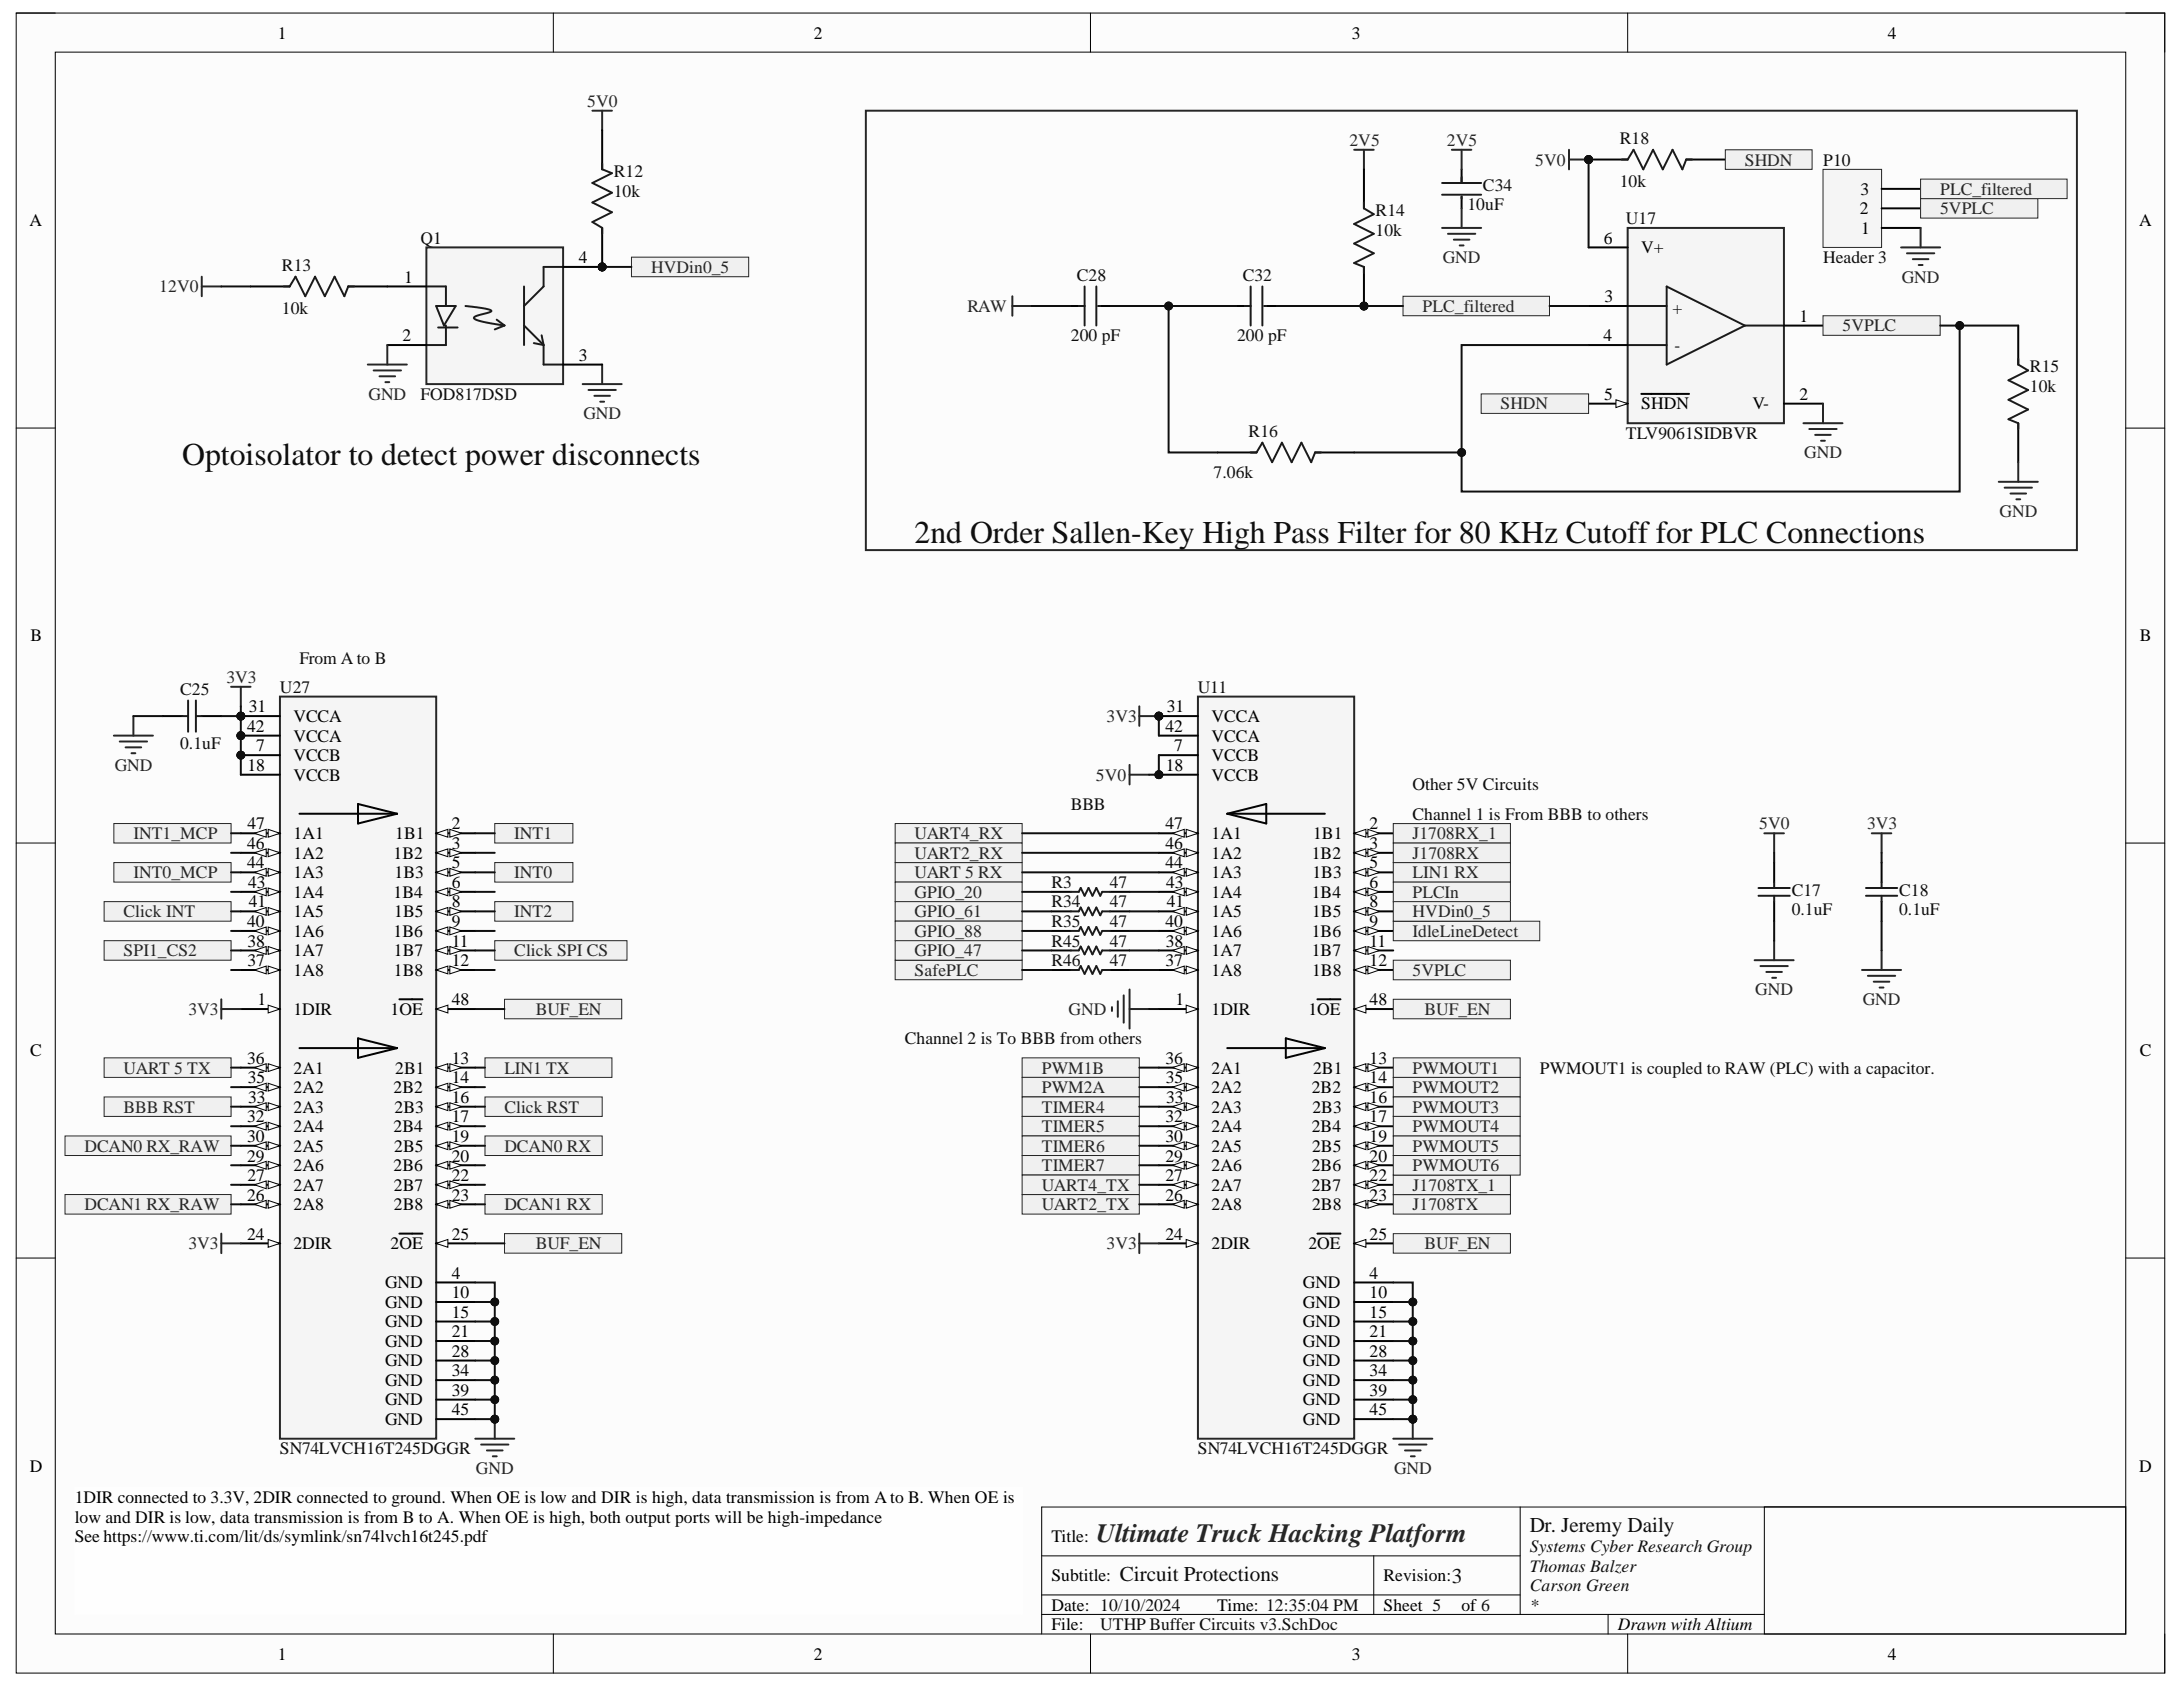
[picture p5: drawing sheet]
<svg xmlns="http://www.w3.org/2000/svg" width="279mm" height="216mm" viewBox="0 0 279 216" stroke-linecap="round" stroke-linejoin="round" font-family="sans-serif">
<defs><g id="words">
<g font-size="4.1" fill="#0e0e0e">
<text x="23.3" y="59.5">Optoisolator to detect power disconnects</text>
<text x="117" y="69.5">2nd Order Sallen-Key High Pass Filter for 80 KHz Cutoff for PLC Connections</text>
</g>
<text font-size="3.4" fill="#262626" x="140.3" y="197.4">Ultimate Truck Hacking Platform</text>
<g font-size="2.7" fill="#0e0e0e">
<text x="195.8" y="196">Dr. Jeremy Daily</text>
<text x="143.3" y="202.3">Circuit Protections</text>
<text x="185.8" y="202.5">3</text>
</g>
<g font-size="2.2">
<text x="35.6" y="4.9">1</text>
<text x="104.1" y="4.9">2</text>
<text x="173" y="4.9">3</text>
<text x="241.6" y="4.9">4</text>
<text x="3.8" y="29">A</text>
<text x="238" y="27.4">2</text>
<text x="238.1" y="24.9">3</text>
<text x="238.2" y="29.9">1</text>
<text x="273.8" y="29">A</text>
<text x="74.1" y="33.7">4</text>
<text x="205.3" y="31.2">6</text>
<text x="210.1" y="32.4">V+</text>
<text x="51.7" y="36.2">1</text>
<text x="205.4" y="38.7">3</text>
<text x="230.3" y="41.1">1</text>
<text x="51.5" y="43.7">2</text>
<text x="74.1" y="46.2">3</text>
<text x="205.2" y="43.7">4</text>
<text x="205.3" y="51.2">5</text>
<text x="210.1" y="52.4">SHDN</text>
<text x="224.3" y="52.4">V-</text>
<text x="230.3" y="51.2">2</text>
<text x="3.9" y="82.1">B</text>
<text x="273.9" y="82.1">B</text>
<text x="31.6" y="93.7">42</text>
<text x="31.9" y="91.1">31</text>
<text x="37.6" y="92.4">VCCA</text>
<text x="37.6" y="94.9">VCCA</text>
<text x="149.2" y="93.7">42</text>
<text x="149.3" y="91.1">31</text>
<text x="155.1" y="92.4">VCCA</text>
<text x="155.1" y="94.9">VCCA</text>
<text x="31.7" y="98.7">18</text>
<text x="32.8" y="96.2">7</text>
<text x="37.6" y="97.4">VCCB</text>
<text x="37.6" y="99.9">VCCB</text>
<text x="149.2" y="98.7">18</text>
<text x="150.3" y="96.2">7</text>
<text x="155.1" y="97.4">VCCB</text>
<text x="155.1" y="99.9">VCCB</text>
<text x="31.7" y="106.2">47</text>
<text x="37.6" y="107.4">1A1</text>
<text x="50.6" y="107.4">1B1</text>
<text x="57.8" y="106.2">2</text>
<text x="149.2" y="106.2">47</text>
<text x="155.1" y="107.4">1A1</text>
<text x="168.1" y="107.4">1B1</text>
<text x="175.3" y="106.2">2</text>
<text x="31.6" y="108.6">46</text>
<text x="31.6" y="111.1">44</text>
<text x="31.8" y="113.6">43</text>
<text x="37.6" y="109.9">1A2</text>
<text x="37.6" y="112.4">1A3</text>
<text x="50.4" y="109.9">1B2</text>
<text x="50.5" y="112.4">1B3</text>
<text x="57.8" y="108.6">3</text>
<text x="57.8" y="111.1">5</text>
<text x="57.8" y="113.6">6</text>
<text x="149.2" y="108.6">46</text>
<text x="149.2" y="111.1">44</text>
<text x="149.2" y="113.6">43</text>
<text x="155.1" y="109.9">1A2</text>
<text x="155.1" y="112.4">1A3</text>
<text x="167.9" y="109.9">1B2</text>
<text x="168" y="112.4">1B3</text>
<text x="175.3" y="108.6">3</text>
<text x="175.3" y="111.1">5</text>
<text x="175.3" y="113.6">6</text>
<text x="31.6" y="118.6">40</text>
<text x="31.9" y="116.1">41</text>
<text x="37.6" y="114.9">1A4</text>
<text x="37.6" y="117.4">1A5</text>
<text x="37.6" y="119.9">1A6</text>
<text x="50.4" y="114.9">1B4</text>
<text x="50.4" y="119.9">1B6</text>
<text x="50.5" y="117.4">1B5</text>
<text x="57.8" y="116.1">8</text>
<text x="57.8" y="118.6">9</text>
<text x="149.2" y="118.6">40</text>
<text x="149.3" y="116.1">41</text>
<text x="155.1" y="114.9">1A4</text>
<text x="155.1" y="117.4">1A5</text>
<text x="155.1" y="119.9">1A6</text>
<text x="167.9" y="114.9">1B4</text>
<text x="167.9" y="119.9">1B6</text>
<text x="167.9" y="117.4">1B5</text>
<text x="175.3" y="116.1">8</text>
<text x="175.3" y="118.6">9</text>
<text x="31.7" y="121.2">38</text>
<text x="31.7" y="123.7">37</text>
<text x="37.6" y="122.4">1A7</text>
<text x="37.6" y="124.9">1A8</text>
<text x="50.4" y="122.4">1B7</text>
<text x="50.4" y="124.9">1B8</text>
<text x="57.8" y="121.2">11</text>
<text x="57.8" y="123.7">12</text>
<text x="149.2" y="123.7">37</text>
<text x="149.2" y="121.2">38</text>
<text x="155.1" y="122.4">1A7</text>
<text x="155.1" y="124.9">1A8</text>
<text x="167.9" y="122.4">1B7</text>
<text x="167.9" y="124.9">1B8</text>
<text x="175.3" y="121.2">11</text>
<text x="175.3" y="123.7">12</text>
<text x="33" y="128.6">1</text>
<text x="37.6" y="129.9">1DIR</text>
<text x="50" y="129.9">1OE</text>
<text x="57.8" y="128.6">48</text>
<text x="150.5" y="128.6">1</text>
<text x="155.1" y="129.9">1DIR</text>
<text x="167.5" y="129.9">1OE</text>
<text x="175.3" y="128.6">48</text>
<text x="3.8" y="135.2">C</text>
<text x="31.6" y="136.1">36</text>
<text x="37.6" y="137.4">2A1</text>
<text x="50.6" y="137.4">2B1</text>
<text x="57.8" y="136.1">13</text>
<text x="149.2" y="136.1">36</text>
<text x="155.1" y="137.4">2A1</text>
<text x="168.1" y="137.4">2B1</text>
<text x="175.3" y="136.1">13</text>
<text x="273.9" y="135.2">C</text>
<text x="31.6" y="143.6">32</text>
<text x="31.7" y="138.6">35</text>
<text x="31.8" y="141.1">33</text>
<text x="37.6" y="139.9">2A2</text>
<text x="37.6" y="142.4">2A3</text>
<text x="50.4" y="139.9">2B2</text>
<text x="50.5" y="142.4">2B3</text>
<text x="57.8" y="138.6">14</text>
<text x="57.8" y="141.1">16</text>
<text x="57.8" y="143.6">17</text>
<text x="149.2" y="143.6">32</text>
<text x="149.2" y="138.6">35</text>
<text x="149.2" y="141.1">33</text>
<text x="155.1" y="139.9">2A2</text>
<text x="155.1" y="142.4">2A3</text>
<text x="167.9" y="139.9">2B2</text>
<text x="168" y="142.4">2B3</text>
<text x="175.3" y="138.6">14</text>
<text x="175.3" y="141.1">16</text>
<text x="175.3" y="143.6">17</text>
<text x="31.6" y="146.2">30</text>
<text x="31.6" y="148.7">29</text>
<text x="37.6" y="144.9">2A4</text>
<text x="37.6" y="147.4">2A5</text>
<text x="37.6" y="149.9">2A6</text>
<text x="50.4" y="144.9">2B4</text>
<text x="50.4" y="149.9">2B6</text>
<text x="50.5" y="147.4">2B5</text>
<text x="57.8" y="146.2">19</text>
<text x="57.8" y="148.7">20</text>
<text x="149.2" y="146.2">30</text>
<text x="149.2" y="148.7">29</text>
<text x="155.1" y="144.9">2A4</text>
<text x="155.1" y="147.4">2A5</text>
<text x="155.1" y="149.9">2A6</text>
<text x="167.9" y="144.9">2B4</text>
<text x="167.9" y="149.9">2B6</text>
<text x="167.9" y="147.4">2B5</text>
<text x="175.3" y="146.2">19</text>
<text x="175.3" y="148.7">20</text>
<text x="31.6" y="153.6">26</text>
<text x="31.7" y="151.1">27</text>
<text x="37.6" y="152.4">2A7</text>
<text x="37.6" y="154.9">2A8</text>
<text x="50.4" y="152.4">2B7</text>
<text x="50.4" y="154.9">2B8</text>
<text x="57.8" y="151.1">22</text>
<text x="57.8" y="153.6">23</text>
<text x="149.2" y="151.1">27</text>
<text x="149.2" y="153.6">26</text>
<text x="155.1" y="152.4">2A7</text>
<text x="155.1" y="154.9">2A8</text>
<text x="167.9" y="152.4">2B7</text>
<text x="167.9" y="154.9">2B8</text>
<text x="175.3" y="151.1">22</text>
<text x="175.3" y="153.6">23</text>
<text x="31.6" y="158.6">24</text>
<text x="37.6" y="159.9">2DIR</text>
<text x="50" y="159.9">2OE</text>
<text x="57.8" y="158.6">25</text>
<text x="149.2" y="158.6">24</text>
<text x="155.1" y="159.9">2DIR</text>
<text x="167.5" y="159.9">2OE</text>
<text x="175.3" y="158.6">25</text>
<text x="49.3" y="164.9">GND</text>
<text x="49.3" y="167.4">GND</text>
<text x="57.8" y="163.6">4</text>
<text x="57.8" y="166.1">10</text>
<text x="166.8" y="164.9">GND</text>
<text x="166.8" y="167.4">GND</text>
<text x="175.3" y="163.6">4</text>
<text x="175.3" y="166.1">10</text>
<text x="49.3" y="169.9">GND</text>
<text x="49.3" y="172.4">GND</text>
<text x="57.8" y="168.6">15</text>
<text x="57.8" y="171.2">21</text>
<text x="57.8" y="173.6">28</text>
<text x="166.8" y="169.9">GND</text>
<text x="166.8" y="172.4">GND</text>
<text x="175.3" y="168.6">15</text>
<text x="175.3" y="171.2">21</text>
<text x="175.3" y="173.6">28</text>
<text x="49.3" y="174.9">GND</text>
<text x="49.3" y="177.4">GND</text>
<text x="49.3" y="179.9">GND</text>
<text x="57.8" y="176.1">34</text>
<text x="57.8" y="178.6">39</text>
<text x="166.8" y="174.9">GND</text>
<text x="166.8" y="177.4">GND</text>
<text x="166.8" y="179.9">GND</text>
<text x="175.3" y="176.1">34</text>
<text x="175.3" y="178.6">39</text>
<text x="49.3" y="182.4">GND</text>
<text x="57.8" y="181.1">45</text>
<text x="166.8" y="182.4">GND</text>
<text x="175.3" y="181.1">45</text>
<text x="3.8" y="188.3">D</text>
<text x="273.8" y="188.3">D</text>
<text x="9.6" y="192.4">1DIR connected to 3.3V, 2DIR connected to ground. When OE is low and DIR is high, data transmission is from A to B. When OE is</text>
<text x="9.6" y="194.9">low and DIR is low, data transmission is from B to A. When OE is high, both output ports will be high-impedance</text>
<text x="9.6" y="197.4">See https://www.ti.com/lit/ds/symlink/sn74lvch16t245.pdf</text>
<text x="134.6" y="197.4">Title:</text>
<text x="134.6" y="202.4">Subtitle:</text>
<text x="177.1" y="202.4">Revision:</text>
<text x="134.6" y="206.1">Date: 10/10/2024</text>
<text x="134.6" y="208.6">File:</text>
<text x="155.8" y="206.1">Time: 12:35:04 PM</text>
<text x="177.1" y="206.1">Sheet 5</text>
<text x="187.1" y="206.1">of 6</text>
<text x="207.1" y="208.6">Drawn with Altium</text>
<text x="35.6" y="212.4">1</text>
<text x="104.1" y="212.4">2</text>
<text x="173" y="212.4">3</text>
<text x="241.6" y="212.4">4</text>
</g>
<g font-size="2.2" fill="#262626">
<text x="75.2" y="13.7">5V0</text>
<text x="172.7" y="18.7">2V5</text>
<text x="185.2" y="18.7">2V5</text>
<text x="196.5" y="21.2">5V0</text>
<text x="223.3" y="21.2">SHDN</text>
<text x="248.3" y="27.4">5VPLC</text>
<text x="248.3" y="24.9">PLC_filtered</text>
<text x="83.3" y="34.9">HVDin0_5</text>
<text x="184.6" y="33.7">GND</text>
<text x="20.4" y="37.4">12V0</text>
<text x="123.8" y="39.9">RAW</text>
<text x="182.1" y="39.9">PLC_filtered</text>
<text x="243.4" y="36.2">GND</text>
<text x="235.8" y="42.4">5VPLC</text>
<text x="47.2" y="51.2">GND</text>
<text x="74.7" y="53.7">GND</text>
<text x="192" y="52.4">SHDN</text>
<text x="230.9" y="58.7">GND</text>
<text x="255.9" y="66.1">GND</text>
<text x="29" y="87.4">3V3</text>
<text x="141.6" y="92.4">3V3</text>
<text x="14.7" y="98.7">GND</text>
<text x="140.3" y="99.9">5V0</text>
<text x="17.1" y="107.4">INT1_MCP</text>
<text x="65.8" y="107.4">INT1</text>
<text x="117" y="107.4">UART4_RX</text>
<text x="180.8" y="107.4">J1708RX_1</text>
<text x="225.2" y="106.2">5V0</text>
<text x="239" y="106.2">3V3</text>
<text x="17.1" y="112.4">INT0_MCP</text>
<text x="65.8" y="112.4">INT0</text>
<text x="117" y="112.4">UART 5 RX</text>
<text x="117" y="109.9">UART2_RX</text>
<text x="180.8" y="112.4">LIN1 RX</text>
<text x="180.8" y="109.9">J1708RX</text>
<text x="15.8" y="117.4">Click INT</text>
<text x="65.8" y="117.4">INT2</text>
<text x="117" y="114.9">GPIO_20</text>
<text x="117" y="117.4">GPIO_61</text>
<text x="117" y="119.9">GPIO_88</text>
<text x="180.8" y="114.9">PLCIn</text>
<text x="180.8" y="119.9">IdleLineDetect</text>
<text x="180.8" y="117.4">HVDin0_5</text>
<text x="15.8" y="122.4">SPI1_CS2</text>
<text x="65.8" y="122.4">Click SPI CS</text>
<text x="117" y="124.9">SafePLC</text>
<text x="117" y="122.4">GPIO_47</text>
<text x="180.8" y="124.9">5VPLC</text>
<text x="24.1" y="129.9">3V3</text>
<text x="68.6" y="129.9">BUF_EN</text>
<text x="136.8" y="129.9">GND</text>
<text x="182.3" y="129.9">BUF_EN</text>
<text x="224.7" y="127.4">GND</text>
<text x="238.4" y="128.6">GND</text>
<text x="15.8" y="137.4">UART 5 TX</text>
<text x="64.6" y="137.4">LIN1 TX</text>
<text x="133.3" y="137.4">PWM1B</text>
<text x="180.8" y="137.4">PWMOUT1</text>
<text x="15.8" y="142.4">BBB RST</text>
<text x="64.6" y="142.4">Click RST</text>
<text x="133.3" y="139.9">PWM2A</text>
<text x="133.3" y="142.4">TIMER4</text>
<text x="180.8" y="139.9">PWMOUT2</text>
<text x="180.8" y="142.4">PWMOUT3</text>
<text x="10.8" y="147.4">DCAN0 RX_RAW</text>
<text x="64.6" y="147.4">DCAN0 RX</text>
<text x="133.3" y="144.9">TIMER5</text>
<text x="133.3" y="147.4">TIMER6</text>
<text x="133.3" y="149.9">TIMER7</text>
<text x="180.8" y="144.9">PWMOUT4</text>
<text x="180.8" y="147.4">PWMOUT5</text>
<text x="180.8" y="149.9">PWMOUT6</text>
<text x="10.8" y="154.9">DCAN1 RX_RAW</text>
<text x="64.6" y="154.9">DCAN1 RX</text>
<text x="133.3" y="154.9">UART2_TX</text>
<text x="133.3" y="152.4">UART4_TX</text>
<text x="180.8" y="154.9">J1708TX</text>
<text x="180.8" y="152.4">J1708TX_1</text>
<text x="24.1" y="159.9">3V3</text>
<text x="68.6" y="159.9">BUF_EN</text>
<text x="141.6" y="159.9">3V3</text>
<text x="182.3" y="159.9">BUF_EN</text>
<text x="60.9" y="188.6">GND</text>
<text x="178.4" y="188.6">GND</text>
</g>
<g font-size="2.2" fill="#0e0e0e">
<text x="78.6" y="22.7">R12</text>
<text x="207.3" y="18.4">R18</text>
<text x="207.3" y="23.9">10k</text>
<text x="233.3" y="21.2">P10</text>
<text x="78.6" y="25.2">10k</text>
<text x="176.1" y="27.7">R14</text>
<text x="187.8" y="26.9">10uF</text>
<text x="189.8" y="24.4">C34</text>
<text x="208.1" y="28.7">U17</text>
<text x="36.1" y="34.7">R13</text>
<text x="53.8" y="31.2">Q1</text>
<text x="137.8" y="35.9">C28</text>
<text x="159.1" y="35.9">C32</text>
<text x="176.1" y="30.2">10k</text>
<text x="233.3" y="33.7">Header 3</text>
<text x="36.1" y="40.2">10k</text>
<text x="214" y="40.2">+</text>
<text x="137.1" y="43.7">200 pF</text>
<text x="158.3" y="43.7">200 pF</text>
<text x="214.3" y="44.9">-</text>
<text x="259.8" y="47.7">R15</text>
<text x="53.8" y="51.2">FOD817DSD</text>
<text x="259.8" y="50.2">10k</text>
<text x="159.8" y="55.9">R16</text>
<text x="208.1" y="56.2">TLV9061SIDBVR</text>
<text x="155.3" y="61.2">7.06k</text>
<text x="23.1" y="88.9">C25</text>
<text x="35.8" y="88.6">U27</text>
<text x="38.3" y="84.9">From A to B</text>
<text x="153.3" y="88.6">U11</text>
<text x="23.1" y="95.9">0.1uF</text>
<text x="180.8" y="101.2">Other 5V Circuits</text>
<text x="137.1" y="103.7">BBB</text>
<text x="180.8" y="104.9">Channel 1 is From BBB to others</text>
<text x="134.6" y="113.6">R3</text>
<text x="142" y="113.6">47</text>
<text x="134.6" y="116.1">R34</text>
<text x="134.6" y="118.6">R35</text>
<text x="142" y="116.1">47</text>
<text x="142" y="118.6">47</text>
<text x="229.3" y="114.7">C17</text>
<text x="229.3" y="117.1">0.1uF</text>
<text x="243.1" y="114.7">C18</text>
<text x="243.1" y="117.1">0.1uF</text>
<text x="134.6" y="121.2">R45</text>
<text x="134.6" y="123.7">R46</text>
<text x="142" y="121.2">47</text>
<text x="142" y="123.7">47</text>
<text x="115.8" y="133.6">Channel 2 is To BBB from others</text>
<text x="197.1" y="137.4">PWMOUT1 is coupled to RAW (PLC) with a capacitor.</text>
<text x="35.8" y="186.1">SN74LVCH16T245DGGR</text>
<text x="153.3" y="186.1">SN74LVCH16T245DGGR</text>
<text x="195.8" y="198.6">Systems Cyber Research Group</text>
<text x="195.8" y="201.1">Thomas Balzer</text>
<text x="195.8" y="203.6">Carson Green</text>
<text x="140.8" y="208.6">UTHP Buffer Circuits v3.SchDoc</text>
<text x="195.8" y="206.1">*</text>
</g>
</g></defs>
<path d="M2.1 1.7h275v212.4h-275z" fill-rule="evenodd" fill="#fcfcfc"/>
<path d="M2.1 1.7h275v212.4h-275z" fill="none" stroke="#000" stroke-width=".13"/>
<path d="M7.1 6.7h265v202.4h-265z" fill-rule="evenodd" fill="#fcfcfc"/>
<g fill="none" stroke="#000" stroke-width=".13">
<path d="M2.1 1.7h5M7.1 6.7h265v202.4h-265zM70.8 1.7v5M139.6 1.7v5M208.3 1.7v5M272.1 1.7h5v5M2.1 54.8h5M272.1 54.8h5M2.1 107.9h5M272.1 107.9h5M2.1 161h5M272.1 161h5"/>
<path d="M133.3 199.1h61.3M175.8 199.1v7.5M194.6 192.9v13.7M225.8 192.8h46.3v16.3h-46.3zM272.1 192.9h-138.8v16.2M70.8 209.1v5M133.3 206.6h92.5M133.3 204.1h61.3M139.6 209.1v5M205.8 206.6v2.5M208.3 209.1v5M277.1 209.1v5"/>
</g>
<circle cx="30.8" cy="91.6" r=".5" fill="#0e0e0e"/>
<circle cx="30.8" cy="91.6" r=".5" fill="none" stroke="#0e0e0e" stroke-width=".13"/>
<circle cx="30.8" cy="94.1" r=".5" fill="#0e0e0e"/>
<circle cx="30.8" cy="94.1" r=".5" fill="none" stroke="#0e0e0e" stroke-width=".13"/>
<circle cx="30.8" cy="96.6" r=".5" fill="#0e0e0e"/>
<circle cx="30.8" cy="96.6" r=".5" fill="none" stroke="#0e0e0e" stroke-width=".13"/>
<path d="M35.8 89.1h20v95h-20z" fill-rule="evenodd" fill="#f5f5f5"/>
<path d="M35.8 89.1h20v95h-20z" fill="none" stroke="#262626" stroke-width=".25"/>
<path d="M30.8 91.6h5" fill="none" stroke="#000" stroke-width=".25"/>
<circle cx="30.8" cy="91.6" r=".5" fill="#0e0e0e"/>
<circle cx="30.8" cy="91.6" r=".5" fill="none" stroke="#0e0e0e" stroke-width=".13"/>
<path d="M30.8 94.1h5" fill="none" stroke="#000" stroke-width=".25"/>
<circle cx="30.8" cy="94.1" r=".5" fill="#0e0e0e"/>
<circle cx="30.8" cy="94.1" r=".5" fill="none" stroke="#0e0e0e" stroke-width=".13"/>
<path d="M30.8 96.6h5" fill="none" stroke="#000" stroke-width=".25"/>
<circle cx="30.8" cy="96.6" r=".5" fill="#0e0e0e"/>
<circle cx="30.8" cy="96.6" r=".5" fill="none" stroke="#0e0e0e" stroke-width=".13"/>
<path d="M30.8 99.1h5M30.8 106.6h5" fill="none" stroke="#000" stroke-width=".25"/>
<path d="M34.3 106.1l1.5 .5-1.5 .5z" fill="#fbfbfb"/>
<path d="M34.3 106.1l1.5 .5-1.5 .5z" fill="none" stroke="#000" stroke-width=".13"/>
<path d="M32.6 106.6l1.5-.5v1z" fill="#fbfbfb"/>
<path d="M32.6 106.6l1.5-.5v1z" fill="none" stroke="#000" stroke-width=".13"/>
<path d="M30.8 109.1h5" fill="none" stroke="#000" stroke-width=".25"/>
<path d="M34.3 108.6l1.5 .5-1.5 .5z" fill="#fbfbfb"/>
<path d="M34.3 108.6l1.5 .5-1.5 .5z" fill="none" stroke="#000" stroke-width=".13"/>
<path d="M32.6 109.1l1.5-.5v1z" fill="#fbfbfb"/>
<path d="M32.6 109.1l1.5-.5v1z" fill="none" stroke="#000" stroke-width=".13"/>
<path d="M30.8 111.6h5" fill="none" stroke="#000" stroke-width=".25"/>
<path d="M34.3 111.1l1.5 .5-1.5 .5z" fill="#fbfbfb"/>
<path d="M34.3 111.1l1.5 .5-1.5 .5z" fill="none" stroke="#000" stroke-width=".13"/>
<path d="M32.6 111.6l1.5-.5v1z" fill="#fbfbfb"/>
<path d="M32.6 111.6l1.5-.5v1z" fill="none" stroke="#000" stroke-width=".13"/>
<path d="M30.8 114.1h5" fill="none" stroke="#000" stroke-width=".25"/>
<path d="M34.3 113.6l1.5 .5-1.5 .5z" fill="#fbfbfb"/>
<path d="M34.3 113.6l1.5 .5-1.5 .5z" fill="none" stroke="#000" stroke-width=".13"/>
<path d="M32.6 114.1l1.5-.5v1z" fill="#fbfbfb"/>
<path d="M32.6 114.1l1.5-.5v1z" fill="none" stroke="#000" stroke-width=".13"/>
<path d="M30.8 116.6h5" fill="none" stroke="#000" stroke-width=".25"/>
<path d="M34.3 116.1l1.5 .5-1.5 .5z" fill="#fbfbfb"/>
<path d="M34.3 116.1l1.5 .5-1.5 .5z" fill="none" stroke="#000" stroke-width=".13"/>
<path d="M32.6 116.6l1.5-.5v1z" fill="#fbfbfb"/>
<path d="M32.6 116.6l1.5-.5v1z" fill="none" stroke="#000" stroke-width=".13"/>
<path d="M30.8 119.1h5" fill="none" stroke="#000" stroke-width=".25"/>
<path d="M34.3 118.6l1.5 .5-1.5 .5z" fill="#fbfbfb"/>
<path d="M34.3 118.6l1.5 .5-1.5 .5z" fill="none" stroke="#000" stroke-width=".13"/>
<path d="M32.6 119.1l1.5-.5v1z" fill="#fbfbfb"/>
<path d="M32.6 119.1l1.5-.5v1z" fill="none" stroke="#000" stroke-width=".13"/>
<path d="M30.8 121.6h5" fill="none" stroke="#000" stroke-width=".25"/>
<path d="M34.3 121.1l1.5 .5-1.5 .5z" fill="#fbfbfb"/>
<path d="M34.3 121.1l1.5 .5-1.5 .5z" fill="none" stroke="#000" stroke-width=".13"/>
<path d="M32.6 121.6l1.5-.5v1z" fill="#fbfbfb"/>
<path d="M32.6 121.6l1.5-.5v1z" fill="none" stroke="#000" stroke-width=".13"/>
<path d="M30.8 124.1h5" fill="none" stroke="#000" stroke-width=".25"/>
<path d="M34.3 123.6l1.5 .5-1.5 .5z" fill="#fbfbfb"/>
<path d="M34.3 123.6l1.5 .5-1.5 .5z" fill="none" stroke="#000" stroke-width=".13"/>
<path d="M32.6 124.1l1.5-.5v1z" fill="#fbfbfb"/>
<path d="M32.6 124.1l1.5-.5v1z" fill="none" stroke="#000" stroke-width=".13"/>
<path d="M55.8 106.6h5" fill="none" stroke="#000" stroke-width=".25"/>
<path d="M55.8 106.6l1.5-.5v1z" fill="#fbfbfb"/>
<path d="M55.8 106.6l1.5-.5v1z" fill="none" stroke="#000" stroke-width=".13"/>
<path d="M57.6 106.1l1.5 .5-1.5 .5z" fill="#fbfbfb"/>
<path d="M57.6 106.1l1.5 .5-1.5 .5z" fill="none" stroke="#000" stroke-width=".13"/>
<path d="M55.8 109.1h5" fill="none" stroke="#000" stroke-width=".25"/>
<path d="M55.8 109.1l1.5-.5v1z" fill="#fbfbfb"/>
<path d="M55.8 109.1l1.5-.5v1z" fill="none" stroke="#000" stroke-width=".13"/>
<path d="M57.6 108.6l1.5 .5-1.5 .5z" fill="#fbfbfb"/>
<path d="M57.6 108.6l1.5 .5-1.5 .5z" fill="none" stroke="#000" stroke-width=".13"/>
<path d="M55.8 111.6h5" fill="none" stroke="#000" stroke-width=".25"/>
<path d="M55.8 111.6l1.5-.5v1z" fill="#fbfbfb"/>
<path d="M55.8 111.6l1.5-.5v1z" fill="none" stroke="#000" stroke-width=".13"/>
<path d="M57.6 111.1l1.5 .5-1.5 .5z" fill="#fbfbfb"/>
<path d="M57.6 111.1l1.5 .5-1.5 .5z" fill="none" stroke="#000" stroke-width=".13"/>
<path d="M55.8 114.1h5" fill="none" stroke="#000" stroke-width=".25"/>
<path d="M55.8 114.1l1.5-.5v1z" fill="#fbfbfb"/>
<path d="M55.8 114.1l1.5-.5v1z" fill="none" stroke="#000" stroke-width=".13"/>
<path d="M57.6 113.6l1.5 .5-1.5 .5z" fill="#fbfbfb"/>
<path d="M57.6 113.6l1.5 .5-1.5 .5z" fill="none" stroke="#000" stroke-width=".13"/>
<path d="M55.8 116.6h5" fill="none" stroke="#000" stroke-width=".25"/>
<path d="M55.8 116.6l1.5-.5v1z" fill="#fbfbfb"/>
<path d="M55.8 116.6l1.5-.5v1z" fill="none" stroke="#000" stroke-width=".13"/>
<path d="M57.6 116.1l1.5 .5-1.5 .5z" fill="#fbfbfb"/>
<path d="M57.6 116.1l1.5 .5-1.5 .5z" fill="none" stroke="#000" stroke-width=".13"/>
<path d="M55.8 119.1h5" fill="none" stroke="#000" stroke-width=".25"/>
<path d="M55.8 119.1l1.5-.5v1z" fill="#fbfbfb"/>
<path d="M55.8 119.1l1.5-.5v1z" fill="none" stroke="#000" stroke-width=".13"/>
<path d="M57.6 118.6l1.5 .5-1.5 .5z" fill="#fbfbfb"/>
<path d="M57.6 118.6l1.5 .5-1.5 .5z" fill="none" stroke="#000" stroke-width=".13"/>
<path d="M55.8 121.6h5" fill="none" stroke="#000" stroke-width=".25"/>
<path d="M55.8 121.6l1.5-.5v1z" fill="#fbfbfb"/>
<path d="M55.8 121.6l1.5-.5v1z" fill="none" stroke="#000" stroke-width=".13"/>
<path d="M57.6 121.1l1.5 .5-1.5 .5z" fill="#fbfbfb"/>
<path d="M57.6 121.1l1.5 .5-1.5 .5z" fill="none" stroke="#000" stroke-width=".13"/>
<path d="M55.8 124.1h5" fill="none" stroke="#000" stroke-width=".25"/>
<path d="M55.8 124.1l1.5-.5v1z" fill="#fbfbfb"/>
<path d="M55.8 124.1l1.5-.5v1z" fill="none" stroke="#000" stroke-width=".13"/>
<path d="M57.6 123.6l1.5 .5-1.5 .5z" fill="#fbfbfb"/>
<path d="M57.6 123.6l1.5 .5-1.5 .5z" fill="none" stroke="#000" stroke-width=".13"/>
<path d="M30.8 129.1h5" fill="none" stroke="#000" stroke-width=".25"/>
<path d="M34.3 128.6l1.5 .5-1.5 .5z" fill="#fbfbfb"/>
<path d="M34.3 128.6l1.5 .5-1.5 .5z" fill="none" stroke="#000" stroke-width=".13"/>
<path d="M55.8 129.1h5" fill="none" stroke="#000" stroke-width=".25"/>
<path d="M55.8 129.1l1.5-.5v1z" fill="#fbfbfb"/>
<path d="M55.8 129.1l1.5-.5v1z" fill="none" stroke="#000" stroke-width=".13"/>
<path d="M30.8 136.6h5M51.1 127.9h3" fill="none" stroke="#000" stroke-width=".25"/>
<path d="M34.3 136.1l1.5 .5-1.5 .5z" fill="#fbfbfb"/>
<path d="M34.3 136.1l1.5 .5-1.5 .5z" fill="none" stroke="#000" stroke-width=".13"/>
<path d="M32.6 136.6l1.5-.5v1z" fill="#fbfbfb"/>
<path d="M32.6 136.6l1.5-.5v1z" fill="none" stroke="#000" stroke-width=".13"/>
<path d="M30.8 139.1h5" fill="none" stroke="#000" stroke-width=".25"/>
<path d="M34.3 138.6l1.5 .5-1.5 .5z" fill="#fbfbfb"/>
<path d="M34.3 138.6l1.5 .5-1.5 .5z" fill="none" stroke="#000" stroke-width=".13"/>
<path d="M32.6 139.1l1.5-.5v1z" fill="#fbfbfb"/>
<path d="M32.6 139.1l1.5-.5v1z" fill="none" stroke="#000" stroke-width=".13"/>
<path d="M30.8 141.6h5" fill="none" stroke="#000" stroke-width=".25"/>
<path d="M34.3 141.1l1.5 .5-1.5 .5z" fill="#fbfbfb"/>
<path d="M34.3 141.1l1.5 .5-1.5 .5z" fill="none" stroke="#000" stroke-width=".13"/>
<path d="M32.6 141.6l1.5-.5v1z" fill="#fbfbfb"/>
<path d="M32.6 141.6l1.5-.5v1z" fill="none" stroke="#000" stroke-width=".13"/>
<path d="M30.8 144.1h5" fill="none" stroke="#000" stroke-width=".25"/>
<path d="M34.3 143.6l1.5 .5-1.5 .5z" fill="#fbfbfb"/>
<path d="M34.3 143.6l1.5 .5-1.5 .5z" fill="none" stroke="#000" stroke-width=".13"/>
<path d="M32.6 144.1l1.5-.5v1z" fill="#fbfbfb"/>
<path d="M32.6 144.1l1.5-.5v1z" fill="none" stroke="#000" stroke-width=".13"/>
<path d="M30.8 146.6h5" fill="none" stroke="#000" stroke-width=".25"/>
<path d="M34.3 146.1l1.5 .5-1.5 .5z" fill="#fbfbfb"/>
<path d="M34.3 146.1l1.5 .5-1.5 .5z" fill="none" stroke="#000" stroke-width=".13"/>
<path d="M32.6 146.6l1.5-.5v1z" fill="#fbfbfb"/>
<path d="M32.6 146.6l1.5-.5v1z" fill="none" stroke="#000" stroke-width=".13"/>
<path d="M30.8 149.1h5" fill="none" stroke="#000" stroke-width=".25"/>
<path d="M34.3 148.6l1.5 .5-1.5 .5z" fill="#fbfbfb"/>
<path d="M34.3 148.6l1.5 .5-1.5 .5z" fill="none" stroke="#000" stroke-width=".13"/>
<path d="M32.6 149.1l1.5-.5v1z" fill="#fbfbfb"/>
<path d="M32.6 149.1l1.5-.5v1z" fill="none" stroke="#000" stroke-width=".13"/>
<path d="M30.8 151.6h5" fill="none" stroke="#000" stroke-width=".25"/>
<path d="M34.3 151.1l1.5 .5-1.5 .5z" fill="#fbfbfb"/>
<path d="M34.3 151.1l1.5 .5-1.5 .5z" fill="none" stroke="#000" stroke-width=".13"/>
<path d="M32.6 151.6l1.5-.5v1z" fill="#fbfbfb"/>
<path d="M32.6 151.6l1.5-.5v1z" fill="none" stroke="#000" stroke-width=".13"/>
<path d="M30.8 154.1h5" fill="none" stroke="#000" stroke-width=".25"/>
<path d="M34.3 153.6l1.5 .5-1.5 .5z" fill="#fbfbfb"/>
<path d="M34.3 153.6l1.5 .5-1.5 .5z" fill="none" stroke="#000" stroke-width=".13"/>
<path d="M32.6 154.1l1.5-.5v1z" fill="#fbfbfb"/>
<path d="M32.6 154.1l1.5-.5v1z" fill="none" stroke="#000" stroke-width=".13"/>
<path d="M55.8 136.6h5" fill="none" stroke="#000" stroke-width=".25"/>
<path d="M55.8 136.6l1.5-.5v1z" fill="#fbfbfb"/>
<path d="M55.8 136.6l1.5-.5v1z" fill="none" stroke="#000" stroke-width=".13"/>
<path d="M57.6 136.1l1.5 .5-1.5 .5z" fill="#fbfbfb"/>
<path d="M57.6 136.1l1.5 .5-1.5 .5z" fill="none" stroke="#000" stroke-width=".13"/>
<path d="M55.8 139.1h5" fill="none" stroke="#000" stroke-width=".25"/>
<path d="M55.8 139.1l1.5-.5v1z" fill="#fbfbfb"/>
<path d="M55.8 139.1l1.5-.5v1z" fill="none" stroke="#000" stroke-width=".13"/>
<path d="M57.6 138.6l1.5 .5-1.5 .5z" fill="#fbfbfb"/>
<path d="M57.6 138.6l1.5 .5-1.5 .5z" fill="none" stroke="#000" stroke-width=".13"/>
<path d="M55.8 141.6h5" fill="none" stroke="#000" stroke-width=".25"/>
<path d="M55.8 141.6l1.5-.5v1z" fill="#fbfbfb"/>
<path d="M55.8 141.6l1.5-.5v1z" fill="none" stroke="#000" stroke-width=".13"/>
<path d="M57.6 141.1l1.5 .5-1.5 .5z" fill="#fbfbfb"/>
<path d="M57.6 141.1l1.5 .5-1.5 .5z" fill="none" stroke="#000" stroke-width=".13"/>
<path d="M55.8 144.1h5" fill="none" stroke="#000" stroke-width=".25"/>
<path d="M55.8 144.1l1.5-.5v1z" fill="#fbfbfb"/>
<path d="M55.8 144.1l1.5-.5v1z" fill="none" stroke="#000" stroke-width=".13"/>
<path d="M57.6 143.6l1.5 .5-1.5 .5z" fill="#fbfbfb"/>
<path d="M57.6 143.6l1.5 .5-1.5 .5z" fill="none" stroke="#000" stroke-width=".13"/>
<path d="M55.8 146.6h5" fill="none" stroke="#000" stroke-width=".25"/>
<path d="M55.8 146.6l1.5-.5v1z" fill="#fbfbfb"/>
<path d="M55.8 146.6l1.5-.5v1z" fill="none" stroke="#000" stroke-width=".13"/>
<path d="M57.6 146.1l1.5 .5-1.5 .5z" fill="#fbfbfb"/>
<path d="M57.6 146.1l1.5 .5-1.5 .5z" fill="none" stroke="#000" stroke-width=".13"/>
<path d="M55.8 149.1h5" fill="none" stroke="#000" stroke-width=".25"/>
<path d="M55.8 149.1l1.5-.5v1z" fill="#fbfbfb"/>
<path d="M55.8 149.1l1.5-.5v1z" fill="none" stroke="#000" stroke-width=".13"/>
<path d="M57.6 148.6l1.5 .5-1.5 .5z" fill="#fbfbfb"/>
<path d="M57.6 148.6l1.5 .5-1.5 .5z" fill="none" stroke="#000" stroke-width=".13"/>
<path d="M55.8 151.6h5" fill="none" stroke="#000" stroke-width=".25"/>
<path d="M55.8 151.6l1.5-.5v1z" fill="#fbfbfb"/>
<path d="M55.8 151.6l1.5-.5v1z" fill="none" stroke="#000" stroke-width=".13"/>
<path d="M57.6 151.1l1.5 .5-1.5 .5z" fill="#fbfbfb"/>
<path d="M57.6 151.1l1.5 .5-1.5 .5z" fill="none" stroke="#000" stroke-width=".13"/>
<path d="M55.8 154.1h5" fill="none" stroke="#000" stroke-width=".25"/>
<path d="M55.8 154.1l1.5-.5v1z" fill="#fbfbfb"/>
<path d="M55.8 154.1l1.5-.5v1z" fill="none" stroke="#000" stroke-width=".13"/>
<path d="M57.6 153.6l1.5 .5-1.5 .5z" fill="#fbfbfb"/>
<path d="M57.6 153.6l1.5 .5-1.5 .5z" fill="none" stroke="#000" stroke-width=".13"/>
<path d="M30.8 159.1h5" fill="none" stroke="#000" stroke-width=".25"/>
<path d="M34.3 158.6l1.5 .5-1.5 .5z" fill="#fbfbfb"/>
<path d="M34.3 158.6l1.5 .5-1.5 .5z" fill="none" stroke="#000" stroke-width=".13"/>
<path d="M55.8 159.1h5" fill="none" stroke="#000" stroke-width=".25"/>
<path d="M55.8 159.1l1.5-.5v1z" fill="#fbfbfb"/>
<path d="M55.8 159.1l1.5-.5v1z" fill="none" stroke="#000" stroke-width=".13"/>
<path d="M51.1 157.9h3M55.8 164.1h5M55.8 166.6h5M55.8 169.1h5M55.8 171.6h5M55.8 174.1h5M55.8 176.6h5M55.8 179.1h5M55.8 181.6h5" fill="none" stroke="#000" stroke-width=".25"/>
<path d="M29.6 87.9h2.5M30.8 87.9v2.5M28.3 127.9v2.5M28.3 129.1h2.5" fill="none" stroke="#262626" stroke-width=".25"/>
<path d="M9.6 190.4h121.2v16.2h-121.2z" fill-rule="evenodd" fill="#fefefe"/>
<path d="M9.6 190.4h121.2v16.2h-121.2z" fill="none" stroke="#fefefe" stroke-width=".13"/>
<path d="M60.8 184.1h5M61.6 184.9h3.5M62.3 185.6h2M63.1 186.4h.5M63.3 181.6v2.5" fill="none" stroke="#262626" stroke-width=".25"/>
<circle cx="63.3" cy="181.6" r=".5" fill="#0e0e0e"/>
<circle cx="63.3" cy="181.6" r=".5" fill="none" stroke="#0e0e0e" stroke-width=".13"/>
<path d="M20.8 91.6h2.5M25.8 91.6h2.5" fill="none" stroke="#000" stroke-width=".25"/>
<path d="M23.3 91.6h.8M24.1 89.6v4M25.1 89.6v4M25.1 91.6h.7" fill="none" stroke="#1c1c1c" stroke-width=".25"/>
<path d="M14.6 94.1h5M15.3 94.9h3.5M16.1 95.6h2M16.8 96.4h.5M17.1 91.6v2.5" fill="none" stroke="#262626" stroke-width=".25"/>
<path d="M8.3 145.4h21.3v2.5h-21.3z" fill-rule="evenodd" fill="#f0f0f0"/>
<path d="M8.3 145.4h21.3v2.5h-21.3z" fill="none" stroke="#262626" stroke-width=".13"/>
<path d="M62.1 145.4h15v2.5h-15z" fill-rule="evenodd" fill="#f0f0f0"/>
<path d="M62.1 145.4h15v2.5h-15z" fill="none" stroke="#262626" stroke-width=".13"/>
<circle cx="148.3" cy="91.6" r=".5" fill="#0e0e0e"/>
<circle cx="148.3" cy="91.6" r=".5" fill="none" stroke="#0e0e0e" stroke-width=".13"/>
<circle cx="148.3" cy="99.1" r=".5" fill="#0e0e0e"/>
<circle cx="148.3" cy="99.1" r=".5" fill="none" stroke="#0e0e0e" stroke-width=".13"/>
<path d="M153.3 89.1h20v95h-20z" fill-rule="evenodd" fill="#f5f5f5"/>
<path d="M153.3 89.1h20v95h-20z" fill="none" stroke="#262626" stroke-width=".25"/>
<path d="M148.3 91.6h5" fill="none" stroke="#000" stroke-width=".25"/>
<circle cx="148.3" cy="91.6" r=".5" fill="#0e0e0e"/>
<circle cx="148.3" cy="91.6" r=".5" fill="none" stroke="#0e0e0e" stroke-width=".13"/>
<path d="M148.3 94.1h5M148.3 96.6h5M148.3 99.1h5" fill="none" stroke="#000" stroke-width=".25"/>
<circle cx="148.3" cy="99.1" r=".5" fill="#0e0e0e"/>
<circle cx="148.3" cy="99.1" r=".5" fill="none" stroke="#0e0e0e" stroke-width=".13"/>
<path d="M148.3 106.6h5" fill="none" stroke="#000" stroke-width=".25"/>
<path d="M151.8 106.1l1.5 .5-1.5 .5z" fill="#fbfbfb"/>
<path d="M151.8 106.1l1.5 .5-1.5 .5z" fill="none" stroke="#000" stroke-width=".13"/>
<path d="M150.1 106.6l1.5-.5v1z" fill="#fbfbfb"/>
<path d="M150.1 106.6l1.5-.5v1z" fill="none" stroke="#000" stroke-width=".13"/>
<path d="M148.3 109.1h5" fill="none" stroke="#000" stroke-width=".25"/>
<path d="M151.8 108.6l1.5 .5-1.5 .5z" fill="#fbfbfb"/>
<path d="M151.8 108.6l1.5 .5-1.5 .5z" fill="none" stroke="#000" stroke-width=".13"/>
<path d="M150.1 109.1l1.5-.5v1z" fill="#fbfbfb"/>
<path d="M150.1 109.1l1.5-.5v1z" fill="none" stroke="#000" stroke-width=".13"/>
<path d="M148.3 111.6h5" fill="none" stroke="#000" stroke-width=".25"/>
<path d="M151.8 111.1l1.5 .5-1.5 .5z" fill="#fbfbfb"/>
<path d="M151.8 111.1l1.5 .5-1.5 .5z" fill="none" stroke="#000" stroke-width=".13"/>
<path d="M150.1 111.6l1.5-.5v1z" fill="#fbfbfb"/>
<path d="M150.1 111.6l1.5-.5v1z" fill="none" stroke="#000" stroke-width=".13"/>
<path d="M148.3 114.1h5" fill="none" stroke="#000" stroke-width=".25"/>
<path d="M151.8 113.6l1.5 .5-1.5 .5z" fill="#fbfbfb"/>
<path d="M151.8 113.6l1.5 .5-1.5 .5z" fill="none" stroke="#000" stroke-width=".13"/>
<path d="M150.1 114.1l1.5-.5v1z" fill="#fbfbfb"/>
<path d="M150.1 114.1l1.5-.5v1z" fill="none" stroke="#000" stroke-width=".13"/>
<path d="M148.3 116.6h5" fill="none" stroke="#000" stroke-width=".25"/>
<path d="M151.8 116.1l1.5 .5-1.5 .5z" fill="#fbfbfb"/>
<path d="M151.8 116.1l1.5 .5-1.5 .5z" fill="none" stroke="#000" stroke-width=".13"/>
<path d="M150.1 116.6l1.5-.5v1z" fill="#fbfbfb"/>
<path d="M150.1 116.6l1.5-.5v1z" fill="none" stroke="#000" stroke-width=".13"/>
<path d="M148.3 119.1h5" fill="none" stroke="#000" stroke-width=".25"/>
<path d="M151.8 118.6l1.5 .5-1.5 .5z" fill="#fbfbfb"/>
<path d="M151.8 118.6l1.5 .5-1.5 .5z" fill="none" stroke="#000" stroke-width=".13"/>
<path d="M150.1 119.1l1.5-.5v1z" fill="#fbfbfb"/>
<path d="M150.1 119.1l1.5-.5v1z" fill="none" stroke="#000" stroke-width=".13"/>
<path d="M148.3 121.6h5" fill="none" stroke="#000" stroke-width=".25"/>
<path d="M151.8 121.1l1.5 .5-1.5 .5z" fill="#fbfbfb"/>
<path d="M151.8 121.1l1.5 .5-1.5 .5z" fill="none" stroke="#000" stroke-width=".13"/>
<path d="M150.1 121.6l1.5-.5v1z" fill="#fbfbfb"/>
<path d="M150.1 121.6l1.5-.5v1z" fill="none" stroke="#000" stroke-width=".13"/>
<path d="M148.3 124.1h5" fill="none" stroke="#000" stroke-width=".25"/>
<path d="M151.8 123.6l1.5 .5-1.5 .5z" fill="#fbfbfb"/>
<path d="M151.8 123.6l1.5 .5-1.5 .5z" fill="none" stroke="#000" stroke-width=".13"/>
<path d="M150.1 124.1l1.5-.5v1z" fill="#fbfbfb"/>
<path d="M150.1 124.1l1.5-.5v1z" fill="none" stroke="#000" stroke-width=".13"/>
<path d="M173.3 106.6h5" fill="none" stroke="#000" stroke-width=".25"/>
<path d="M173.3 106.6l1.5-.5v1z" fill="#fbfbfb"/>
<path d="M173.3 106.6l1.5-.5v1z" fill="none" stroke="#000" stroke-width=".13"/>
<path d="M175.1 106.1l1.5 .5-1.5 .5z" fill="#fbfbfb"/>
<path d="M175.1 106.1l1.5 .5-1.5 .5z" fill="none" stroke="#000" stroke-width=".13"/>
<path d="M173.3 109.1h5" fill="none" stroke="#000" stroke-width=".25"/>
<path d="M173.3 109.1l1.5-.5v1z" fill="#fbfbfb"/>
<path d="M173.3 109.1l1.5-.5v1z" fill="none" stroke="#000" stroke-width=".13"/>
<path d="M175.1 108.6l1.5 .5-1.5 .5z" fill="#fbfbfb"/>
<path d="M175.1 108.6l1.5 .5-1.5 .5z" fill="none" stroke="#000" stroke-width=".13"/>
<path d="M173.3 111.6h5" fill="none" stroke="#000" stroke-width=".25"/>
<path d="M173.3 111.6l1.5-.5v1z" fill="#fbfbfb"/>
<path d="M173.3 111.6l1.5-.5v1z" fill="none" stroke="#000" stroke-width=".13"/>
<path d="M175.1 111.1l1.5 .5-1.5 .5z" fill="#fbfbfb"/>
<path d="M175.1 111.1l1.5 .5-1.5 .5z" fill="none" stroke="#000" stroke-width=".13"/>
<path d="M173.3 114.1h5" fill="none" stroke="#000" stroke-width=".25"/>
<path d="M173.3 114.1l1.5-.5v1z" fill="#fbfbfb"/>
<path d="M173.3 114.1l1.5-.5v1z" fill="none" stroke="#000" stroke-width=".13"/>
<path d="M175.1 113.6l1.5 .5-1.5 .5z" fill="#fbfbfb"/>
<path d="M175.1 113.6l1.5 .5-1.5 .5z" fill="none" stroke="#000" stroke-width=".13"/>
<path d="M173.3 116.6h5" fill="none" stroke="#000" stroke-width=".25"/>
<path d="M173.3 116.6l1.5-.5v1z" fill="#fbfbfb"/>
<path d="M173.3 116.6l1.5-.5v1z" fill="none" stroke="#000" stroke-width=".13"/>
<path d="M175.1 116.1l1.5 .5-1.5 .5z" fill="#fbfbfb"/>
<path d="M175.1 116.1l1.5 .5-1.5 .5z" fill="none" stroke="#000" stroke-width=".13"/>
<path d="M173.3 119.1h5" fill="none" stroke="#000" stroke-width=".25"/>
<path d="M173.3 119.1l1.5-.5v1z" fill="#fbfbfb"/>
<path d="M173.3 119.1l1.5-.5v1z" fill="none" stroke="#000" stroke-width=".13"/>
<path d="M175.1 118.6l1.5 .5-1.5 .5z" fill="#fbfbfb"/>
<path d="M175.1 118.6l1.5 .5-1.5 .5z" fill="none" stroke="#000" stroke-width=".13"/>
<path d="M173.3 121.6h5" fill="none" stroke="#000" stroke-width=".25"/>
<path d="M173.3 121.6l1.5-.5v1z" fill="#fbfbfb"/>
<path d="M173.3 121.6l1.5-.5v1z" fill="none" stroke="#000" stroke-width=".13"/>
<path d="M175.1 121.1l1.5 .5-1.5 .5z" fill="#fbfbfb"/>
<path d="M175.1 121.1l1.5 .5-1.5 .5z" fill="none" stroke="#000" stroke-width=".13"/>
<path d="M173.3 124.1h5" fill="none" stroke="#000" stroke-width=".25"/>
<path d="M173.3 124.1l1.5-.5v1z" fill="#fbfbfb"/>
<path d="M173.3 124.1l1.5-.5v1z" fill="none" stroke="#000" stroke-width=".13"/>
<path d="M175.1 123.6l1.5 .5-1.5 .5z" fill="#fbfbfb"/>
<path d="M175.1 123.6l1.5 .5-1.5 .5z" fill="none" stroke="#000" stroke-width=".13"/>
<path d="M148.3 129.1h5" fill="none" stroke="#000" stroke-width=".25"/>
<path d="M151.8 128.6l1.5 .5-1.5 .5z" fill="#fbfbfb"/>
<path d="M151.8 128.6l1.5 .5-1.5 .5z" fill="none" stroke="#000" stroke-width=".13"/>
<path d="M173.3 129.1h5" fill="none" stroke="#000" stroke-width=".25"/>
<path d="M173.3 129.1l1.5-.5v1z" fill="#fbfbfb"/>
<path d="M173.3 129.1l1.5-.5v1z" fill="none" stroke="#000" stroke-width=".13"/>
<path d="M148.3 136.6h5M168.6 127.9h3" fill="none" stroke="#000" stroke-width=".25"/>
<path d="M151.8 136.1l1.5 .5-1.5 .5z" fill="#fbfbfb"/>
<path d="M151.8 136.1l1.5 .5-1.5 .5z" fill="none" stroke="#000" stroke-width=".13"/>
<path d="M150.1 136.6l1.5-.5v1z" fill="#fbfbfb"/>
<path d="M150.1 136.6l1.5-.5v1z" fill="none" stroke="#000" stroke-width=".13"/>
<path d="M148.3 139.1h5" fill="none" stroke="#000" stroke-width=".25"/>
<path d="M151.8 138.6l1.5 .5-1.5 .5z" fill="#fbfbfb"/>
<path d="M151.8 138.6l1.5 .5-1.5 .5z" fill="none" stroke="#000" stroke-width=".13"/>
<path d="M150.1 139.1l1.5-.5v1z" fill="#fbfbfb"/>
<path d="M150.1 139.1l1.5-.5v1z" fill="none" stroke="#000" stroke-width=".13"/>
<path d="M148.3 141.6h5" fill="none" stroke="#000" stroke-width=".25"/>
<path d="M151.8 141.1l1.5 .5-1.5 .5z" fill="#fbfbfb"/>
<path d="M151.8 141.1l1.5 .5-1.5 .5z" fill="none" stroke="#000" stroke-width=".13"/>
<path d="M150.1 141.6l1.5-.5v1z" fill="#fbfbfb"/>
<path d="M150.1 141.6l1.5-.5v1z" fill="none" stroke="#000" stroke-width=".13"/>
<path d="M148.3 144.1h5" fill="none" stroke="#000" stroke-width=".25"/>
<path d="M151.8 143.6l1.5 .5-1.5 .5z" fill="#fbfbfb"/>
<path d="M151.8 143.6l1.5 .5-1.5 .5z" fill="none" stroke="#000" stroke-width=".13"/>
<path d="M150.1 144.1l1.5-.5v1z" fill="#fbfbfb"/>
<path d="M150.1 144.1l1.5-.5v1z" fill="none" stroke="#000" stroke-width=".13"/>
<path d="M148.3 146.6h5" fill="none" stroke="#000" stroke-width=".25"/>
<path d="M151.8 146.1l1.5 .5-1.5 .5z" fill="#fbfbfb"/>
<path d="M151.8 146.1l1.5 .5-1.5 .5z" fill="none" stroke="#000" stroke-width=".13"/>
<path d="M150.1 146.6l1.5-.5v1z" fill="#fbfbfb"/>
<path d="M150.1 146.6l1.5-.5v1z" fill="none" stroke="#000" stroke-width=".13"/>
<path d="M148.3 149.1h5" fill="none" stroke="#000" stroke-width=".25"/>
<path d="M151.8 148.6l1.5 .5-1.5 .5z" fill="#fbfbfb"/>
<path d="M151.8 148.6l1.5 .5-1.5 .5z" fill="none" stroke="#000" stroke-width=".13"/>
<path d="M150.1 149.1l1.5-.5v1z" fill="#fbfbfb"/>
<path d="M150.1 149.1l1.5-.5v1z" fill="none" stroke="#000" stroke-width=".13"/>
<path d="M148.3 151.6h5" fill="none" stroke="#000" stroke-width=".25"/>
<path d="M151.8 151.1l1.5 .5-1.5 .5z" fill="#fbfbfb"/>
<path d="M151.8 151.1l1.5 .5-1.5 .5z" fill="none" stroke="#000" stroke-width=".13"/>
<path d="M150.1 151.6l1.5-.5v1z" fill="#fbfbfb"/>
<path d="M150.1 151.6l1.5-.5v1z" fill="none" stroke="#000" stroke-width=".13"/>
<path d="M148.3 154.1h5" fill="none" stroke="#000" stroke-width=".25"/>
<path d="M151.8 153.6l1.5 .5-1.5 .5z" fill="#fbfbfb"/>
<path d="M151.8 153.6l1.5 .5-1.5 .5z" fill="none" stroke="#000" stroke-width=".13"/>
<path d="M150.1 154.1l1.5-.5v1z" fill="#fbfbfb"/>
<path d="M150.1 154.1l1.5-.5v1z" fill="none" stroke="#000" stroke-width=".13"/>
<path d="M173.3 136.6h5" fill="none" stroke="#000" stroke-width=".25"/>
<path d="M173.3 136.6l1.5-.5v1z" fill="#fbfbfb"/>
<path d="M173.3 136.6l1.5-.5v1z" fill="none" stroke="#000" stroke-width=".13"/>
<path d="M175.1 136.1l1.5 .5-1.5 .5z" fill="#fbfbfb"/>
<path d="M175.1 136.1l1.5 .5-1.5 .5z" fill="none" stroke="#000" stroke-width=".13"/>
<path d="M173.3 139.1h5" fill="none" stroke="#000" stroke-width=".25"/>
<path d="M173.3 139.1l1.5-.5v1z" fill="#fbfbfb"/>
<path d="M173.3 139.1l1.5-.5v1z" fill="none" stroke="#000" stroke-width=".13"/>
<path d="M175.1 138.6l1.5 .5-1.5 .5z" fill="#fbfbfb"/>
<path d="M175.1 138.6l1.5 .5-1.5 .5z" fill="none" stroke="#000" stroke-width=".13"/>
<path d="M173.3 141.6h5" fill="none" stroke="#000" stroke-width=".25"/>
<path d="M173.3 141.6l1.5-.5v1z" fill="#fbfbfb"/>
<path d="M173.3 141.6l1.5-.5v1z" fill="none" stroke="#000" stroke-width=".13"/>
<path d="M175.1 141.1l1.5 .5-1.5 .5z" fill="#fbfbfb"/>
<path d="M175.1 141.1l1.5 .5-1.5 .5z" fill="none" stroke="#000" stroke-width=".13"/>
<path d="M173.3 144.1h5" fill="none" stroke="#000" stroke-width=".25"/>
<path d="M173.3 144.1l1.5-.5v1z" fill="#fbfbfb"/>
<path d="M173.3 144.1l1.5-.5v1z" fill="none" stroke="#000" stroke-width=".13"/>
<path d="M175.1 143.6l1.5 .5-1.5 .5z" fill="#fbfbfb"/>
<path d="M175.1 143.6l1.5 .5-1.5 .5z" fill="none" stroke="#000" stroke-width=".13"/>
<path d="M173.3 146.6h5" fill="none" stroke="#000" stroke-width=".25"/>
<path d="M173.3 146.6l1.5-.5v1z" fill="#fbfbfb"/>
<path d="M173.3 146.6l1.5-.5v1z" fill="none" stroke="#000" stroke-width=".13"/>
<path d="M175.1 146.1l1.5 .5-1.5 .5z" fill="#fbfbfb"/>
<path d="M175.1 146.1l1.5 .5-1.5 .5z" fill="none" stroke="#000" stroke-width=".13"/>
<path d="M173.3 149.1h5" fill="none" stroke="#000" stroke-width=".25"/>
<path d="M173.3 149.1l1.5-.5v1z" fill="#fbfbfb"/>
<path d="M173.3 149.1l1.5-.5v1z" fill="none" stroke="#000" stroke-width=".13"/>
<path d="M175.1 148.6l1.5 .5-1.5 .5z" fill="#fbfbfb"/>
<path d="M175.1 148.6l1.5 .5-1.5 .5z" fill="none" stroke="#000" stroke-width=".13"/>
<path d="M173.3 151.6h5" fill="none" stroke="#000" stroke-width=".25"/>
<path d="M173.3 151.6l1.5-.5v1z" fill="#fbfbfb"/>
<path d="M173.3 151.6l1.5-.5v1z" fill="none" stroke="#000" stroke-width=".13"/>
<path d="M175.1 151.1l1.5 .5-1.5 .5z" fill="#fbfbfb"/>
<path d="M175.1 151.1l1.5 .5-1.5 .5z" fill="none" stroke="#000" stroke-width=".13"/>
<path d="M173.3 154.1h5" fill="none" stroke="#000" stroke-width=".25"/>
<path d="M173.3 154.1l1.5-.5v1z" fill="#fbfbfb"/>
<path d="M173.3 154.1l1.5-.5v1z" fill="none" stroke="#000" stroke-width=".13"/>
<path d="M175.1 153.6l1.5 .5-1.5 .5z" fill="#fbfbfb"/>
<path d="M175.1 153.6l1.5 .5-1.5 .5z" fill="none" stroke="#000" stroke-width=".13"/>
<path d="M148.3 159.1h5" fill="none" stroke="#000" stroke-width=".25"/>
<path d="M151.8 158.6l1.5 .5-1.5 .5z" fill="#fbfbfb"/>
<path d="M151.8 158.6l1.5 .5-1.5 .5z" fill="none" stroke="#000" stroke-width=".13"/>
<path d="M173.3 159.1h5" fill="none" stroke="#000" stroke-width=".25"/>
<path d="M173.3 159.1l1.5-.5v1z" fill="#fbfbfb"/>
<path d="M173.3 159.1l1.5-.5v1z" fill="none" stroke="#000" stroke-width=".13"/>
<path d="M168.6 157.9h3M173.3 164.1h5M173.3 166.6h5M173.3 169.1h5M173.3 171.6h5M173.3 174.1h5M173.3 176.6h5M173.3 179.1h5M173.3 181.6h5" fill="none" stroke="#000" stroke-width=".25"/>
<path d="M178.3 184.1h5M179.1 184.9h3.5M179.8 185.6h2M180.6 186.4h.5M180.8 181.6v2.5" fill="none" stroke="#262626" stroke-width=".25"/>
<circle cx="180.8" cy="181.6" r=".5" fill="#0e0e0e"/>
<circle cx="180.8" cy="181.6" r=".5" fill="none" stroke="#0e0e0e" stroke-width=".13"/>
<path d="M38.3 104.1h12.5M45.8 102.9l5 1.2-5 1.3zM157.1 104.1h12.5M157.1 104.1l5-1.2v2.5zM227.1 110.4v2.5M227.1 115.4v2.5M240.8 110.4v2.5M240.8 115.4v2.5M38.3 134.1h12.5M45.8 132.9l5 1.2-5 1.3zM157.1 134.1h12.5M164.6 132.9l5 1.2-5 1.3z" fill="none" stroke="#000" stroke-width=".25"/>
<path d="M225.1 114.6h4M225.1 113.6h4M227.1 112.9v.7M227.1 114.6v.8M238.8 114.6h4M238.8 113.6h4M240.8 112.9v.7M240.8 114.6v.8" fill="none" stroke="#1c1c1c" stroke-width=".25"/>
<g fill="none" stroke="#262626" stroke-width=".25">
<path d="M225.8 106.6h2.5M227.1 106.6v2.5M239.6 106.6h2.5M240.8 106.6v2.5M224.6 122.9h5M225.3 123.6h3.5M226.1 124.4h2M226.8 125.1h.5M227.1 120.4v2.5M238.3 124.1h5M239.1 124.9h3.5M239.8 125.6h2"/>
<path d="M240.6 126.4h.5M240.8 121.6v2.5M28.3 157.9v2.5M28.3 159.1h2.5"/>
</g>
<path d="M178.3 157.9h15v2.5h-15z" fill-rule="evenodd" fill="#f0f0f0"/>
<path d="M178.3 157.9h15v2.5h-15z" fill="none" stroke="#262626" stroke-width=".13"/>
<path d="M64.6 127.9h15v2.5h-15z" fill-rule="evenodd" fill="#f0f0f0"/>
<path d="M64.6 127.9h15v2.5h-15z" fill="none" stroke="#262626" stroke-width=".13"/>
<path d="M64.6 157.9h15v2.5h-15z" fill-rule="evenodd" fill="#f0f0f0"/>
<path d="M64.6 157.9h15v2.5h-15z" fill="none" stroke="#262626" stroke-width=".13"/>
<path d="M13.3 135.4h16.3v2.5h-16.3z" fill-rule="evenodd" fill="#f0f0f0"/>
<path d="M13.3 135.4h16.3v2.5h-16.3z" fill="none" stroke="#262626" stroke-width=".13"/>
<path d="M62.1 135.4h16.2v2.5h-16.2z" fill-rule="evenodd" fill="#f0f0f0"/>
<path d="M62.1 135.4h16.2v2.5h-16.2z" fill="none" stroke="#262626" stroke-width=".13"/>
<path d="M74.6 49.2h5M75.3 49.9h3.5M76.1 50.7h2M76.8 51.4h.5M77.1 46.7v2.5" fill="none" stroke="#262626" stroke-width=".25"/>
<path d="M80.8 32.9h15v2.5h-15z" fill-rule="evenodd" fill="#f0f0f0"/>
<path d="M80.8 32.9h15v2.5h-15z" fill="none" stroke="#262626" stroke-width=".13"/>
<path d="M75.8 14.2h2.5M77.1 14.2v2.5" fill="none" stroke="#262626" stroke-width=".25"/>
<circle cx="77.1" cy="34.2" r=".5" fill="#0e0e0e"/>
<circle cx="77.1" cy="34.2" r=".5" fill="none" stroke="#0e0e0e" stroke-width=".13"/>
<path d="M54.6 31.7h17.5v17.5h-17.5z" fill-rule="evenodd" fill="#f5f5f5"/>
<path d="M54.6 31.7h17.5v17.5h-17.5z" fill="none" stroke="#262626" stroke-width=".25"/>
<g fill="none" stroke="#1c1c1c" stroke-width=".25">
<path d="M54.6 36.7h2.5v2.5M55.8 39.2h2.5l-1.5 2.5zM59.6 39.2l2.5 .3 .8 .3a1.77 1.77 0 0 1-1.2 .4l-.8 .3-.2 .1v.2a10.9 10.9 0 0 0 3.9 .9M67.1 36.7v7.5M72.1 34.2h-2.5v2.5l-2.5 2.5M56.1 41.9h2.5M57.1 41.7v2.5h-2.5M63.6 40.9l1 .8M64.6 41.7l-1.3 .5M67.1 41.7l2.5 2.5M68.3 43.9l1.3 .3M69.3 42.9l.3 1.3"/>
<path d="M69.6 44.2v2.5h2.5"/>
</g>
<path d="M49.6 36.7h5M72.1 34.2h5M49.6 44.2h5M72.1 46.7h5" fill="none" stroke="#000" stroke-width=".25"/>
<circle cx="77.1" cy="34.2" r=".5" fill="#0e0e0e"/>
<circle cx="77.1" cy="34.2" r=".5" fill="none" stroke="#0e0e0e" stroke-width=".13"/>
<circle cx="77.1" cy="34.2" r=".5" fill="#0e0e0e"/>
<circle cx="77.1" cy="34.2" r=".5" fill="none" stroke="#0e0e0e" stroke-width=".13"/>
<path d="M77.1 29.2v5" fill="none" stroke="#000" stroke-width=".25"/>
<circle cx="77.1" cy="34.2" r=".5" fill="#0e0e0e"/>
<circle cx="77.1" cy="34.2" r=".5" fill="none" stroke="#0e0e0e" stroke-width=".13"/>
<path d="M77.1 16.7v5M32.1 36.7h5M44.6 36.7h5" fill="none" stroke="#000" stroke-width=".25"/>
<path d="M36.3 36.7h.8l.7-1.3 1.3 2.5 1.2-2.5 1.3 2.5 1.2-2.5 1.3 2.5 .5-1.2h.7M77.1 20.9v.8l1.2 .5-2.5 1.2 2.5 1.3-2.5 1.2 2.5 1.3-2.5 1.2 1.3 .8v.7" fill="none" stroke="#1c1c1c" stroke-width=".25"/>
<path d="M25.8 35.4v2.5M25.8 36.7h2.5M47.1 46.7h5M47.8 47.4h3.5M48.6 48.2h2M49.3 48.9h.5M49.6 44.2v2.5" fill="none" stroke="#262626" stroke-width=".25"/>
<path d="M208.3 29.2h20v25h-20z" fill-rule="evenodd" fill="#f5f5f5"/>
<path d="M208.3 29.2h20v25h-20z" fill="none" stroke="#262626" stroke-width=".25"/>
<path d="M208.3 39.2h5M213.3 36.7l10 5-10 5zM208.3 44.2h5M223.3 41.7h5" fill="none" stroke="#1c1c1c" stroke-width=".25"/>
<path d="M203.3 51.7h5" fill="none" stroke="#000" stroke-width=".25"/>
<path d="M206.8 51.2l1.5 .5-1.5 .5z" fill="#fbfbfb"/>
<path d="M206.8 51.2l1.5 .5-1.5 .5z" fill="none" stroke="#000" stroke-width=".13"/>
<path d="M203.3 39.2h5M203.3 31.7h5M203.3 44.2h5M210.1 50.4h6.1M228.3 41.7h5M228.3 51.7h5" fill="none" stroke="#000" stroke-width=".25"/>
<path d="M173.3 19.2h2.5M174.6 19.2v2.5" fill="none" stroke="#262626" stroke-width=".25"/>
<circle cx="174.6" cy="39.2" r=".5" fill="#0e0e0e"/>
<circle cx="174.6" cy="39.2" r=".5" fill="none" stroke="#0e0e0e" stroke-width=".13"/>
<path d="M174.6 21.7v5M174.6 34.2v5" fill="none" stroke="#000" stroke-width=".25"/>
<circle cx="174.6" cy="39.2" r=".5" fill="#0e0e0e"/>
<circle cx="174.6" cy="39.2" r=".5" fill="none" stroke="#0e0e0e" stroke-width=".13"/>
<path d="M174.6 25.9v.8l1.2 .7-2.5 1.3 2.5 1.2-2.5 1.3 2.5 1.2-2.5 1.3 1.3 .5v.7" fill="none" stroke="#1c1c1c" stroke-width=".25"/>
<path d="M110.8 14.2h155v56.2h-155z" fill="none" stroke="#262626" stroke-width=".25"/>
<path d="M233.3 40.4h15v2.5h-15z" fill-rule="evenodd" fill="#f0f0f0"/>
<path d="M233.3 40.4h15v2.5h-15z" fill="none" stroke="#262626" stroke-width=".13"/>
<path d="M200.8 19.2v2.5M200.8 20.4h2.5" fill="none" stroke="#262626" stroke-width=".25"/>
<circle cx="203.3" cy="20.4" r=".5" fill="#0e0e0e"/>
<circle cx="203.3" cy="20.4" r=".5" fill="none" stroke="#0e0e0e" stroke-width=".13"/>
<g fill="none" stroke="#262626" stroke-width=".25">
<path d="M185.8 19.2h2.5M187.1 19.2v2.5M129.6 37.9v2.5M129.6 39.2h2.5M184.6 29.2h5M185.3 29.9h3.5M186.1 30.7h2M186.8 31.4h.5M187.1 26.7v2.5M230.8 54.2h5M231.6 54.9h3.5M232.3 55.7h2"/>
<path d="M233.1 56.4h.5M233.3 51.7v2.5M258.3 59.2v2.5M255.8 61.7h5M256.6 62.4h3.5M257.3 63.2h2M258.1 63.9h.5"/>
</g>
<path d="M137.1 39.2h1.7M140.6 39.2h1.5M158.3 39.2h1.8M161.8 39.2h1.5M187.1 21.7v1.7M187.1 25.2v1.5M155.8 57.9h5M168.3 57.9h5M258.3 41.7v5M258.3 54.2v5" fill="none" stroke="#000" stroke-width=".25"/>
<g fill="none" stroke="#1c1c1c" stroke-width=".25">
<path d="M138.1 39.2h.7M138.8 36.7v5M140.3 36.7v5M140.6 39.2h.2M159.3 39.2h.8M160.1 36.7v5M161.6 36.7v5M161.8 39.2h.3M184.6 23.4h5M184.6 24.9h5M187.1 22.7v.7M187.1 25.2v.2"/>
<path d="M160.1 57.9h.7l.8-1.2 1.2 2.5 1.3-2.5 1.2 2.5 1.3-2.5 1.2 2.5 .5-1.3h.8M258.3 45.9v.8l1.3 .7-2.5 1.3 2.5 1.2-2.5 1.3 2.5 1.2-2.5 1.3 1.2 .5v.7"/>
</g>
<circle cx="203.3" cy="20.4" r=".5" fill="#0e0e0e"/>
<circle cx="203.3" cy="20.4" r=".5" fill="none" stroke="#0e0e0e" stroke-width=".13"/>
<path d="M203.3 20.4h5" fill="none" stroke="#000" stroke-width=".25"/>
<circle cx="203.3" cy="20.4" r=".5" fill="#0e0e0e"/>
<circle cx="203.3" cy="20.4" r=".5" fill="none" stroke="#0e0e0e" stroke-width=".13"/>
<path d="M215.8 20.4h5" fill="none" stroke="#000" stroke-width=".25"/>
<path d="M207.6 20.4h.7l.8-1.2 1.2 2.5 1.3-2.5 1.2 2.5 1.3-2.5 1.2 2.5 .5-1.3h.8" fill="none" stroke="#1c1c1c" stroke-width=".25"/>
<path d="M189.6 50.4h13.7v2.5h-13.7z" fill-rule="evenodd" fill="#f0f0f0"/>
<path d="M189.6 50.4h13.7v2.5h-13.7z" fill="none" stroke="#262626" stroke-width=".13"/>
<path d="M220.8 19.2h11.1v2.5h-11.1z" fill-rule="evenodd" fill="#f0f0f0"/>
<path d="M220.8 19.2h11.1v2.5h-11.1z" fill="none" stroke="#262626" stroke-width=".13"/>
<path d="M233.3 21.7h7.5v10h-7.5z" fill-rule="evenodd" fill="#f5f5f5"/>
<path d="M233.3 21.7h7.5v10h-7.5z" fill="none" stroke="#262626" stroke-width=".13"/>
<path d="M240.8 29.2h5M240.8 26.7h5M240.8 24.2h5" fill="none" stroke="#000" stroke-width=".25"/>
<path d="M243.3 31.7h5M244.1 32.4h3.5M244.8 33.2h2M245.6 33.9h.5M245.8 29.2v2.5" fill="none" stroke="#262626" stroke-width=".25"/>
<path d="M245.8 25.4h15v2.5h-15z" fill-rule="evenodd" fill="#f0f0f0"/>
<path d="M245.8 25.4h15v2.5h-15z" fill="none" stroke="#262626" stroke-width=".13"/>
<path d="M179.6 37.9h18.7v2.5h-18.7z" fill-rule="evenodd" fill="#f0f0f0"/>
<path d="M179.6 37.9h18.7v2.5h-18.7z" fill="none" stroke="#262626" stroke-width=".13"/>
<path d="M245.8 22.9h18.8v2.5h-18.8z" fill-rule="evenodd" fill="#f0f0f0"/>
<path d="M245.8 22.9h18.8v2.5h-18.8z" fill="none" stroke="#262626" stroke-width=".13"/>
<path d="M14.6 105.4h15v2.5h-15z" fill-rule="evenodd" fill="#f0f0f0"/>
<path d="M14.6 105.4h15v2.5h-15z" fill="none" stroke="#262626" stroke-width=".13"/>
<path d="M63.3 105.4h10v2.5h-10z" fill-rule="evenodd" fill="#f0f0f0"/>
<path d="M63.3 105.4h10v2.5h-10z" fill="none" stroke="#262626" stroke-width=".13"/>
<path d="M14.6 110.4h15v2.5h-15z" fill-rule="evenodd" fill="#f0f0f0"/>
<path d="M14.6 110.4h15v2.5h-15z" fill="none" stroke="#262626" stroke-width=".13"/>
<path d="M63.3 110.4h10v2.5h-10z" fill-rule="evenodd" fill="#f0f0f0"/>
<path d="M63.3 110.4h10v2.5h-10z" fill="none" stroke="#262626" stroke-width=".13"/>
<path d="M13.3 115.4h16.3v2.5h-16.3z" fill-rule="evenodd" fill="#f0f0f0"/>
<path d="M13.3 115.4h16.3v2.5h-16.3z" fill="none" stroke="#262626" stroke-width=".13"/>
<path d="M63.3 115.4h10v2.5h-10z" fill-rule="evenodd" fill="#f0f0f0"/>
<path d="M63.3 115.4h10v2.5h-10z" fill="none" stroke="#262626" stroke-width=".13"/>
<path d="M8.3 152.9h21.3v2.5h-21.3z" fill-rule="evenodd" fill="#f0f0f0"/>
<path d="M8.3 152.9h21.3v2.5h-21.3z" fill="none" stroke="#262626" stroke-width=".13"/>
<path d="M62.1 152.9h15v2.5h-15z" fill-rule="evenodd" fill="#f0f0f0"/>
<path d="M62.1 152.9h15v2.5h-15z" fill="none" stroke="#262626" stroke-width=".13"/>
<path d="M13.3 120.4h16.3v2.5h-16.3z" fill-rule="evenodd" fill="#f0f0f0"/>
<path d="M13.3 120.4h16.3v2.5h-16.3z" fill="none" stroke="#262626" stroke-width=".13"/>
<path d="M63.3 120.4h16.9v2.5h-16.9z" fill-rule="evenodd" fill="#f0f0f0"/>
<path d="M63.3 120.4h16.9v2.5h-16.9z" fill="none" stroke="#262626" stroke-width=".13"/>
<path d="M13.3 140.4h16.3v2.5h-16.3z" fill-rule="evenodd" fill="#f0f0f0"/>
<path d="M13.3 140.4h16.3v2.5h-16.3z" fill="none" stroke="#262626" stroke-width=".13"/>
<path d="M62.1 140.4h15v2.5h-15z" fill-rule="evenodd" fill="#f0f0f0"/>
<path d="M62.1 140.4h15v2.5h-15z" fill="none" stroke="#262626" stroke-width=".13"/>
<path d="M145.8 90.4v2.5M145.8 91.6h2.5" fill="none" stroke="#262626" stroke-width=".25"/>
<circle cx="148.3" cy="91.6" r=".5" fill="#0e0e0e"/>
<circle cx="148.3" cy="91.6" r=".5" fill="none" stroke="#0e0e0e" stroke-width=".13"/>
<path d="M178.3 127.9h15v2.5h-15z" fill-rule="evenodd" fill="#f0f0f0"/>
<path d="M178.3 127.9h15v2.5h-15z" fill="none" stroke="#262626" stroke-width=".13"/>
<path d="M114.6 110.4h16.2v2.5h-16.2z" fill-rule="evenodd" fill="#f0f0f0"/>
<path d="M114.6 110.4h16.2v2.5h-16.2z" fill="none" stroke="#262626" stroke-width=".13"/>
<path d="M114.6 105.4h16.2v2.5h-16.2z" fill-rule="evenodd" fill="#f0f0f0"/>
<path d="M114.6 105.4h16.2v2.5h-16.2z" fill="none" stroke="#262626" stroke-width=".13"/>
<path d="M114.6 107.9h16.2v2.5h-16.2z" fill-rule="evenodd" fill="#f0f0f0"/>
<path d="M114.6 107.9h16.2v2.5h-16.2z" fill="none" stroke="#262626" stroke-width=".13"/>
<path d="M114.6 112.9h16.2v2.5h-16.2z" fill-rule="evenodd" fill="#f0f0f0"/>
<path d="M114.6 112.9h16.2v2.5h-16.2z" fill="none" stroke="#262626" stroke-width=".13"/>
<path d="M114.6 115.4h16.2v2.5h-16.2z" fill-rule="evenodd" fill="#f0f0f0"/>
<path d="M114.6 115.4h16.2v2.5h-16.2z" fill="none" stroke="#262626" stroke-width=".13"/>
<path d="M114.6 117.9h16.2v2.5h-16.2z" fill-rule="evenodd" fill="#f0f0f0"/>
<path d="M114.6 117.9h16.2v2.5h-16.2z" fill="none" stroke="#262626" stroke-width=".13"/>
<path d="M114.6 122.9h16.2v2.5h-16.2z" fill-rule="evenodd" fill="#f0f0f0"/>
<path d="M114.6 122.9h16.2v2.5h-16.2z" fill="none" stroke="#262626" stroke-width=".13"/>
<path d="M178.3 110.4h15v2.5h-15z" fill-rule="evenodd" fill="#f0f0f0"/>
<path d="M178.3 110.4h15v2.5h-15z" fill="none" stroke="#262626" stroke-width=".13"/>
<path d="M178.3 105.4h15v2.5h-15z" fill-rule="evenodd" fill="#f0f0f0"/>
<path d="M178.3 105.4h15v2.5h-15z" fill="none" stroke="#262626" stroke-width=".13"/>
<path d="M178.3 107.9h15v2.5h-15z" fill-rule="evenodd" fill="#f0f0f0"/>
<path d="M178.3 107.9h15v2.5h-15z" fill="none" stroke="#262626" stroke-width=".13"/>
<path d="M178.3 112.9h15v2.5h-15z" fill-rule="evenodd" fill="#f0f0f0"/>
<path d="M178.3 112.9h15v2.5h-15z" fill="none" stroke="#262626" stroke-width=".13"/>
<path d="M178.3 117.9h18.8v2.5h-18.8z" fill-rule="evenodd" fill="#f0f0f0"/>
<path d="M178.3 117.9h18.8v2.5h-18.8z" fill="none" stroke="#262626" stroke-width=".13"/>
<path d="M178.3 115.4h15v2.5h-15z" fill-rule="evenodd" fill="#f0f0f0"/>
<path d="M178.3 115.4h15v2.5h-15z" fill="none" stroke="#262626" stroke-width=".13"/>
<path d="M178.3 122.9h15v2.5h-15z" fill-rule="evenodd" fill="#f0f0f0"/>
<path d="M178.3 122.9h15v2.5h-15z" fill="none" stroke="#262626" stroke-width=".13"/>
<path d="M144.6 97.9v2.5M144.6 99.1h2.5M142.3 128.9v.5M143.1 128.1v2M143.8 127.4v3.5M144.6 126.6v5M144.6 129.1h2.5M145.8 157.9v2.5M145.8 159.1h2.5" fill="none" stroke="#262626" stroke-width=".25"/>
<path d="M130.8 135.4h15v2.5h-15z" fill-rule="evenodd" fill="#f0f0f0"/>
<path d="M130.8 135.4h15v2.5h-15z" fill="none" stroke="#262626" stroke-width=".13"/>
<path d="M130.8 137.9h15v2.5h-15z" fill-rule="evenodd" fill="#f0f0f0"/>
<path d="M130.8 137.9h15v2.5h-15z" fill="none" stroke="#262626" stroke-width=".13"/>
<path d="M130.8 140.4h15v2.5h-15z" fill-rule="evenodd" fill="#f0f0f0"/>
<path d="M130.8 140.4h15v2.5h-15z" fill="none" stroke="#262626" stroke-width=".13"/>
<path d="M130.8 142.9h15v2.5h-15z" fill-rule="evenodd" fill="#f0f0f0"/>
<path d="M130.8 142.9h15v2.5h-15z" fill="none" stroke="#262626" stroke-width=".13"/>
<path d="M130.8 145.4h15v2.5h-15z" fill-rule="evenodd" fill="#f0f0f0"/>
<path d="M130.8 145.4h15v2.5h-15z" fill="none" stroke="#262626" stroke-width=".13"/>
<path d="M130.8 147.9h15v2.5h-15z" fill-rule="evenodd" fill="#f0f0f0"/>
<path d="M130.8 147.9h15v2.5h-15z" fill="none" stroke="#262626" stroke-width=".13"/>
<path d="M130.8 152.9h15v2.5h-15z" fill-rule="evenodd" fill="#f0f0f0"/>
<path d="M130.8 152.9h15v2.5h-15z" fill="none" stroke="#262626" stroke-width=".13"/>
<path d="M130.8 150.4h15v2.5h-15z" fill-rule="evenodd" fill="#f0f0f0"/>
<path d="M130.8 150.4h15v2.5h-15z" fill="none" stroke="#262626" stroke-width=".13"/>
<path d="M178.3 152.9h15v2.5h-15z" fill-rule="evenodd" fill="#f0f0f0"/>
<path d="M178.3 152.9h15v2.5h-15z" fill="none" stroke="#262626" stroke-width=".13"/>
<path d="M178.3 150.4h15v2.5h-15z" fill-rule="evenodd" fill="#f0f0f0"/>
<path d="M178.3 150.4h15v2.5h-15z" fill="none" stroke="#262626" stroke-width=".13"/>
<path d="M178.3 135.4h16.3v2.5h-16.3z" fill-rule="evenodd" fill="#f0f0f0"/>
<path d="M178.3 135.4h16.3v2.5h-16.3z" fill="none" stroke="#262626" stroke-width=".13"/>
<path d="M178.3 137.9h16.3v2.5h-16.3z" fill-rule="evenodd" fill="#f0f0f0"/>
<path d="M178.3 137.9h16.3v2.5h-16.3z" fill="none" stroke="#262626" stroke-width=".13"/>
<path d="M178.3 140.4h16.3v2.5h-16.3z" fill-rule="evenodd" fill="#f0f0f0"/>
<path d="M178.3 140.4h16.3v2.5h-16.3z" fill="none" stroke="#262626" stroke-width=".13"/>
<path d="M178.3 142.9h16.3v2.5h-16.3z" fill-rule="evenodd" fill="#f0f0f0"/>
<path d="M178.3 142.9h16.3v2.5h-16.3z" fill="none" stroke="#262626" stroke-width=".13"/>
<path d="M178.3 145.4h16.3v2.5h-16.3z" fill-rule="evenodd" fill="#f0f0f0"/>
<path d="M178.3 145.4h16.3v2.5h-16.3z" fill="none" stroke="#262626" stroke-width=".13"/>
<path d="M178.3 147.9h16.3v2.5h-16.3z" fill-rule="evenodd" fill="#f0f0f0"/>
<path d="M178.3 147.9h16.3v2.5h-16.3z" fill="none" stroke="#262626" stroke-width=".13"/>
<path d="M114.6 120.4h16.2v2.5h-16.2z" fill-rule="evenodd" fill="#f0f0f0"/>
<path d="M114.6 120.4h16.2v2.5h-16.2z" fill="none" stroke="#262626" stroke-width=".13"/>
<path d="M134.6 121.6h2.5M142.1 121.6h2.5" fill="none" stroke="#000" stroke-width=".25"/>
<path d="M137.1 121.6h1l.2-.5 .5 1 .5-1 .5 1 .5-1 .5 1 .3-.5h1" fill="none" stroke="#1c1c1c" stroke-width=".25"/>
<path d="M60.8 166.6h2.5" fill="none" stroke="#0e0e0e" stroke-width=".25"/>
<circle cx="63.3" cy="166.6" r=".5" fill="#0e0e0e"/>
<circle cx="63.3" cy="166.6" r=".5" fill="none" stroke="#0e0e0e" stroke-width=".13"/>
<path d="M60.8 169.1h2.5" fill="none" stroke="#0e0e0e" stroke-width=".25"/>
<circle cx="63.3" cy="169.1" r=".5" fill="#0e0e0e"/>
<circle cx="63.3" cy="169.1" r=".5" fill="none" stroke="#0e0e0e" stroke-width=".13"/>
<path d="M60.8 171.6h2.5" fill="none" stroke="#0e0e0e" stroke-width=".25"/>
<circle cx="63.3" cy="171.6" r=".5" fill="#0e0e0e"/>
<circle cx="63.3" cy="171.6" r=".5" fill="none" stroke="#0e0e0e" stroke-width=".13"/>
<path d="M60.8 174.1h2.5" fill="none" stroke="#0e0e0e" stroke-width=".25"/>
<circle cx="63.3" cy="174.1" r=".5" fill="#0e0e0e"/>
<circle cx="63.3" cy="174.1" r=".5" fill="none" stroke="#0e0e0e" stroke-width=".13"/>
<path d="M60.8 176.6h2.5" fill="none" stroke="#0e0e0e" stroke-width=".25"/>
<circle cx="63.3" cy="176.6" r=".5" fill="#0e0e0e"/>
<circle cx="63.3" cy="176.6" r=".5" fill="none" stroke="#0e0e0e" stroke-width=".13"/>
<path d="M60.8 179.1h2.5" fill="none" stroke="#0e0e0e" stroke-width=".25"/>
<circle cx="63.3" cy="179.1" r=".5" fill="#0e0e0e"/>
<circle cx="63.3" cy="179.1" r=".5" fill="none" stroke="#0e0e0e" stroke-width=".13"/>
<path d="M60.8 181.6h2.5" fill="none" stroke="#0e0e0e" stroke-width=".25"/>
<circle cx="63.3" cy="181.6" r=".5" fill="#0e0e0e"/>
<circle cx="63.3" cy="181.6" r=".5" fill="none" stroke="#0e0e0e" stroke-width=".13"/>
<path d="M28.3 91.6h2.5v7.5M60.8 129.1h3.8M60.8 136.6h1.3M60.8 159.1h3.8" fill="none" stroke="#0e0e0e" stroke-width=".25"/>
<circle cx="30.8" cy="91.6" r=".5" fill="#0e0e0e"/>
<circle cx="30.8" cy="91.6" r=".5" fill="none" stroke="#0e0e0e" stroke-width=".13"/>
<circle cx="30.8" cy="94.1" r=".5" fill="#0e0e0e"/>
<circle cx="30.8" cy="94.1" r=".5" fill="none" stroke="#0e0e0e" stroke-width=".13"/>
<circle cx="30.8" cy="96.6" r=".5" fill="#0e0e0e"/>
<circle cx="30.8" cy="96.6" r=".5" fill="none" stroke="#0e0e0e" stroke-width=".13"/>
<path d="M30.8 90.4v1.2" fill="none" stroke="#0e0e0e" stroke-width=".25"/>
<circle cx="30.8" cy="91.6" r=".5" fill="#0e0e0e"/>
<circle cx="30.8" cy="91.6" r=".5" fill="none" stroke="#0e0e0e" stroke-width=".13"/>
<g fill="none" stroke="#0e0e0e" stroke-width=".25">
<path d="M17.1 91.6h3.7M29.6 106.6h1.2M29.6 111.6h1.2M29.6 114.1h1.2M29.6 116.6h1.2M29.6 119.1h1.2M60.8 116.6h2.5M60.8 119.1h2.5M29.6 136.6h1.2M29.6 151.6h1.2M29.6 154.1h1.2M29.6 149.1h1.2"/>
<path d="M29.6 146.6h1.2M60.8 151.6h1.3M60.8 154.1h1.3M60.8 149.1h1.3M60.8 146.6h1.3M178.3 166.6h2.5"/>
</g>
<circle cx="180.8" cy="166.6" r=".5" fill="#0e0e0e"/>
<circle cx="180.8" cy="166.6" r=".5" fill="none" stroke="#0e0e0e" stroke-width=".13"/>
<path d="M178.3 169.1h2.5" fill="none" stroke="#0e0e0e" stroke-width=".25"/>
<circle cx="180.8" cy="169.1" r=".5" fill="#0e0e0e"/>
<circle cx="180.8" cy="169.1" r=".5" fill="none" stroke="#0e0e0e" stroke-width=".13"/>
<path d="M178.3 171.6h2.5" fill="none" stroke="#0e0e0e" stroke-width=".25"/>
<circle cx="180.8" cy="171.6" r=".5" fill="#0e0e0e"/>
<circle cx="180.8" cy="171.6" r=".5" fill="none" stroke="#0e0e0e" stroke-width=".13"/>
<path d="M178.3 174.1h2.5" fill="none" stroke="#0e0e0e" stroke-width=".25"/>
<circle cx="180.8" cy="174.1" r=".5" fill="#0e0e0e"/>
<circle cx="180.8" cy="174.1" r=".5" fill="none" stroke="#0e0e0e" stroke-width=".13"/>
<path d="M178.3 176.6h2.5" fill="none" stroke="#0e0e0e" stroke-width=".25"/>
<circle cx="180.8" cy="176.6" r=".5" fill="#0e0e0e"/>
<circle cx="180.8" cy="176.6" r=".5" fill="none" stroke="#0e0e0e" stroke-width=".13"/>
<path d="M178.3 179.1h2.5" fill="none" stroke="#0e0e0e" stroke-width=".25"/>
<circle cx="180.8" cy="179.1" r=".5" fill="#0e0e0e"/>
<circle cx="180.8" cy="179.1" r=".5" fill="none" stroke="#0e0e0e" stroke-width=".13"/>
<path d="M178.3 181.6h2.5" fill="none" stroke="#0e0e0e" stroke-width=".25"/>
<circle cx="180.8" cy="181.6" r=".5" fill="#0e0e0e"/>
<circle cx="180.8" cy="181.6" r=".5" fill="none" stroke="#0e0e0e" stroke-width=".13"/>
<path d="M178.3 164.1h2.5v17.5" fill="none" stroke="#0e0e0e" stroke-width=".25"/>
<circle cx="180.8" cy="181.6" r=".5" fill="#0e0e0e"/>
<circle cx="180.8" cy="181.6" r=".5" fill="none" stroke="#0e0e0e" stroke-width=".13"/>
<circle cx="180.8" cy="179.1" r=".5" fill="#0e0e0e"/>
<circle cx="180.8" cy="179.1" r=".5" fill="none" stroke="#0e0e0e" stroke-width=".13"/>
<circle cx="180.8" cy="176.6" r=".5" fill="#0e0e0e"/>
<circle cx="180.8" cy="176.6" r=".5" fill="none" stroke="#0e0e0e" stroke-width=".13"/>
<circle cx="180.8" cy="174.1" r=".5" fill="#0e0e0e"/>
<circle cx="180.8" cy="174.1" r=".5" fill="none" stroke="#0e0e0e" stroke-width=".13"/>
<circle cx="180.8" cy="171.6" r=".5" fill="#0e0e0e"/>
<circle cx="180.8" cy="171.6" r=".5" fill="none" stroke="#0e0e0e" stroke-width=".13"/>
<circle cx="180.8" cy="169.1" r=".5" fill="#0e0e0e"/>
<circle cx="180.8" cy="169.1" r=".5" fill="none" stroke="#0e0e0e" stroke-width=".13"/>
<circle cx="180.8" cy="166.6" r=".5" fill="#0e0e0e"/>
<circle cx="180.8" cy="166.6" r=".5" fill="none" stroke="#0e0e0e" stroke-width=".13"/>
<path d="M148.3 96.6v2.5h-1.2M227.1 109.1v1.3M227.1 117.9v2.5M240.8 109.1v1.3M240.8 117.9v3.7" fill="none" stroke="#0e0e0e" stroke-width=".25"/>
<circle cx="148.3" cy="99.1" r=".5" fill="#0e0e0e"/>
<circle cx="148.3" cy="99.1" r=".5" fill="none" stroke="#0e0e0e" stroke-width=".13"/>
<path d="M148.3 91.6v2.5" fill="none" stroke="#0e0e0e" stroke-width=".25"/>
<circle cx="148.3" cy="91.6" r=".5" fill="#0e0e0e"/>
<circle cx="148.3" cy="91.6" r=".5" fill="none" stroke="#0e0e0e" stroke-width=".13"/>
<g fill="none" stroke="#0e0e0e" stroke-width=".25">
<path d="M29.6 109.1h1.2M60.8 106.6h2.5M60.8 109.1h2.5M60.8 111.6h2.5M60.8 114.1h2.5M29.6 121.6h1.2M29.6 124.1h1.2M29.6 139.1h1.2M60.8 121.6h2.5M60.8 124.1h2.5M60.8 139.1h1.3M145.8 136.6h2.5"/>
<path d="M145.8 139.1h2.5M29.6 141.6h1.2M29.6 144.1h1.2M60.8 141.6h1.3M60.8 144.1h1.3M145.8 141.6h2.5M145.8 144.1h2.5M145.8 146.6h2.5M145.8 149.1h2.5M145.8 151.6h2.5M145.8 154.1h2.5M60.8 164.1h2.5v17.5"/>
</g>
<circle cx="63.3" cy="181.6" r=".5" fill="#0e0e0e"/>
<circle cx="63.3" cy="181.6" r=".5" fill="none" stroke="#0e0e0e" stroke-width=".13"/>
<circle cx="63.3" cy="179.1" r=".5" fill="#0e0e0e"/>
<circle cx="63.3" cy="179.1" r=".5" fill="none" stroke="#0e0e0e" stroke-width=".13"/>
<circle cx="63.3" cy="176.6" r=".5" fill="#0e0e0e"/>
<circle cx="63.3" cy="176.6" r=".5" fill="none" stroke="#0e0e0e" stroke-width=".13"/>
<circle cx="63.3" cy="174.1" r=".5" fill="#0e0e0e"/>
<circle cx="63.3" cy="174.1" r=".5" fill="none" stroke="#0e0e0e" stroke-width=".13"/>
<circle cx="63.3" cy="171.6" r=".5" fill="#0e0e0e"/>
<circle cx="63.3" cy="171.6" r=".5" fill="none" stroke="#0e0e0e" stroke-width=".13"/>
<circle cx="63.3" cy="169.1" r=".5" fill="#0e0e0e"/>
<circle cx="63.3" cy="169.1" r=".5" fill="none" stroke="#0e0e0e" stroke-width=".13"/>
<circle cx="63.3" cy="166.6" r=".5" fill="#0e0e0e"/>
<circle cx="63.3" cy="166.6" r=".5" fill="none" stroke="#0e0e0e" stroke-width=".13"/>
<path d="M28.3 36.7h3.8M77.1 34.2h3.7" fill="none" stroke="#0e0e0e" stroke-width=".25"/>
<circle cx="77.1" cy="34.2" r=".5" fill="#0e0e0e"/>
<circle cx="77.1" cy="34.2" r=".5" fill="none" stroke="#0e0e0e" stroke-width=".13"/>
<path d="M163.3 39.2h16.3" fill="none" stroke="#0e0e0e" stroke-width=".25"/>
<circle cx="174.6" cy="39.2" r=".5" fill="#0e0e0e"/>
<circle cx="174.6" cy="39.2" r=".5" fill="none" stroke="#0e0e0e" stroke-width=".13"/>
<path d="M158.3 39.2h-8.7v18.7h6.2" fill="none" stroke="#0e0e0e" stroke-width=".25"/>
<circle cx="149.6" cy="39.2" r=".5" fill="#0e0e0e"/>
<circle cx="149.6" cy="39.2" r=".5" fill="none" stroke="#0e0e0e" stroke-width=".13"/>
<path d="M142.1 39.2h7.5" fill="none" stroke="#0e0e0e" stroke-width=".25"/>
<circle cx="149.6" cy="39.2" r=".5" fill="#0e0e0e"/>
<circle cx="149.6" cy="39.2" r=".5" fill="none" stroke="#0e0e0e" stroke-width=".13"/>
<path d="M132.1 39.2h5M250.8 41.7h7.5" fill="none" stroke="#0e0e0e" stroke-width=".25"/>
<circle cx="250.8" cy="41.7" r=".5" fill="#0e0e0e"/>
<circle cx="250.8" cy="41.7" r=".5" fill="none" stroke="#0e0e0e" stroke-width=".13"/>
<path d="M173.3 57.9h13.8" fill="none" stroke="#0e0e0e" stroke-width=".25"/>
<circle cx="187.1" cy="57.9" r=".5" fill="#0e0e0e"/>
<circle cx="187.1" cy="57.9" r=".5" fill="none" stroke="#0e0e0e" stroke-width=".13"/>
<path d="M248.3 41.7h2.5v21.2h-63.7v-18.7h16.2" fill="none" stroke="#0e0e0e" stroke-width=".25"/>
<circle cx="250.8" cy="41.7" r=".5" fill="#0e0e0e"/>
<circle cx="250.8" cy="41.7" r=".5" fill="none" stroke="#0e0e0e" stroke-width=".13"/>
<circle cx="187.1" cy="57.9" r=".5" fill="#0e0e0e"/>
<circle cx="187.1" cy="57.9" r=".5" fill="none" stroke="#0e0e0e" stroke-width=".13"/>
<path d="M203.3 20.4v11.3" fill="none" stroke="#0e0e0e" stroke-width=".25"/>
<circle cx="203.3" cy="20.4" r=".5" fill="#0e0e0e"/>
<circle cx="203.3" cy="20.4" r=".5" fill="none" stroke="#0e0e0e" stroke-width=".13"/>
<g fill="none" stroke="#0e0e0e" stroke-width=".25">
<path d="M198.3 39.2h5M130.8 114.1h3.8M130.8 116.6h3.8M130.8 119.1h3.8M130.8 106.6h17.5M130.8 109.1h17.5M130.8 111.6h17.5M144.6 114.1h3.7M144.6 116.6h3.7M144.6 119.1h3.7M130.8 121.6h3.8M130.8 124.1h3.8"/>
<path d="M144.6 121.6h3.7M144.6 124.1h3.7M147.1 129.1h1.2"/>
</g>
<path d="M134.6 114.1h2.5M134.6 116.6h2.5M134.6 119.1h2.5M142.1 114.1h2.5M142.1 116.6h2.5M142.1 119.1h2.5M134.6 124.1h2.5M142.1 124.1h2.5" fill="none" stroke="#000" stroke-width=".25"/>
<path d="M137.1 114.1h1l.2-.5 .5 1 .5-1 .5 1 .5-1 .5 1 .3-.5h1M137.1 116.6h1l.2-.5 .5 1 .5-1 .5 1 .5-1 .5 1 .3-.5h1M137.1 119.1h1l.2-.5 .5 1 .5-1 .5 1 .5-1 .5 1 .3-.5h1M137.1 124.1h1l.2-.5 .5 1 .5-1 .5 1 .5-1 .5 1 .3-.5h1" fill="none" stroke="#1c1c1c" stroke-width=".25"/>
<use href="#words"/>
</svg>
